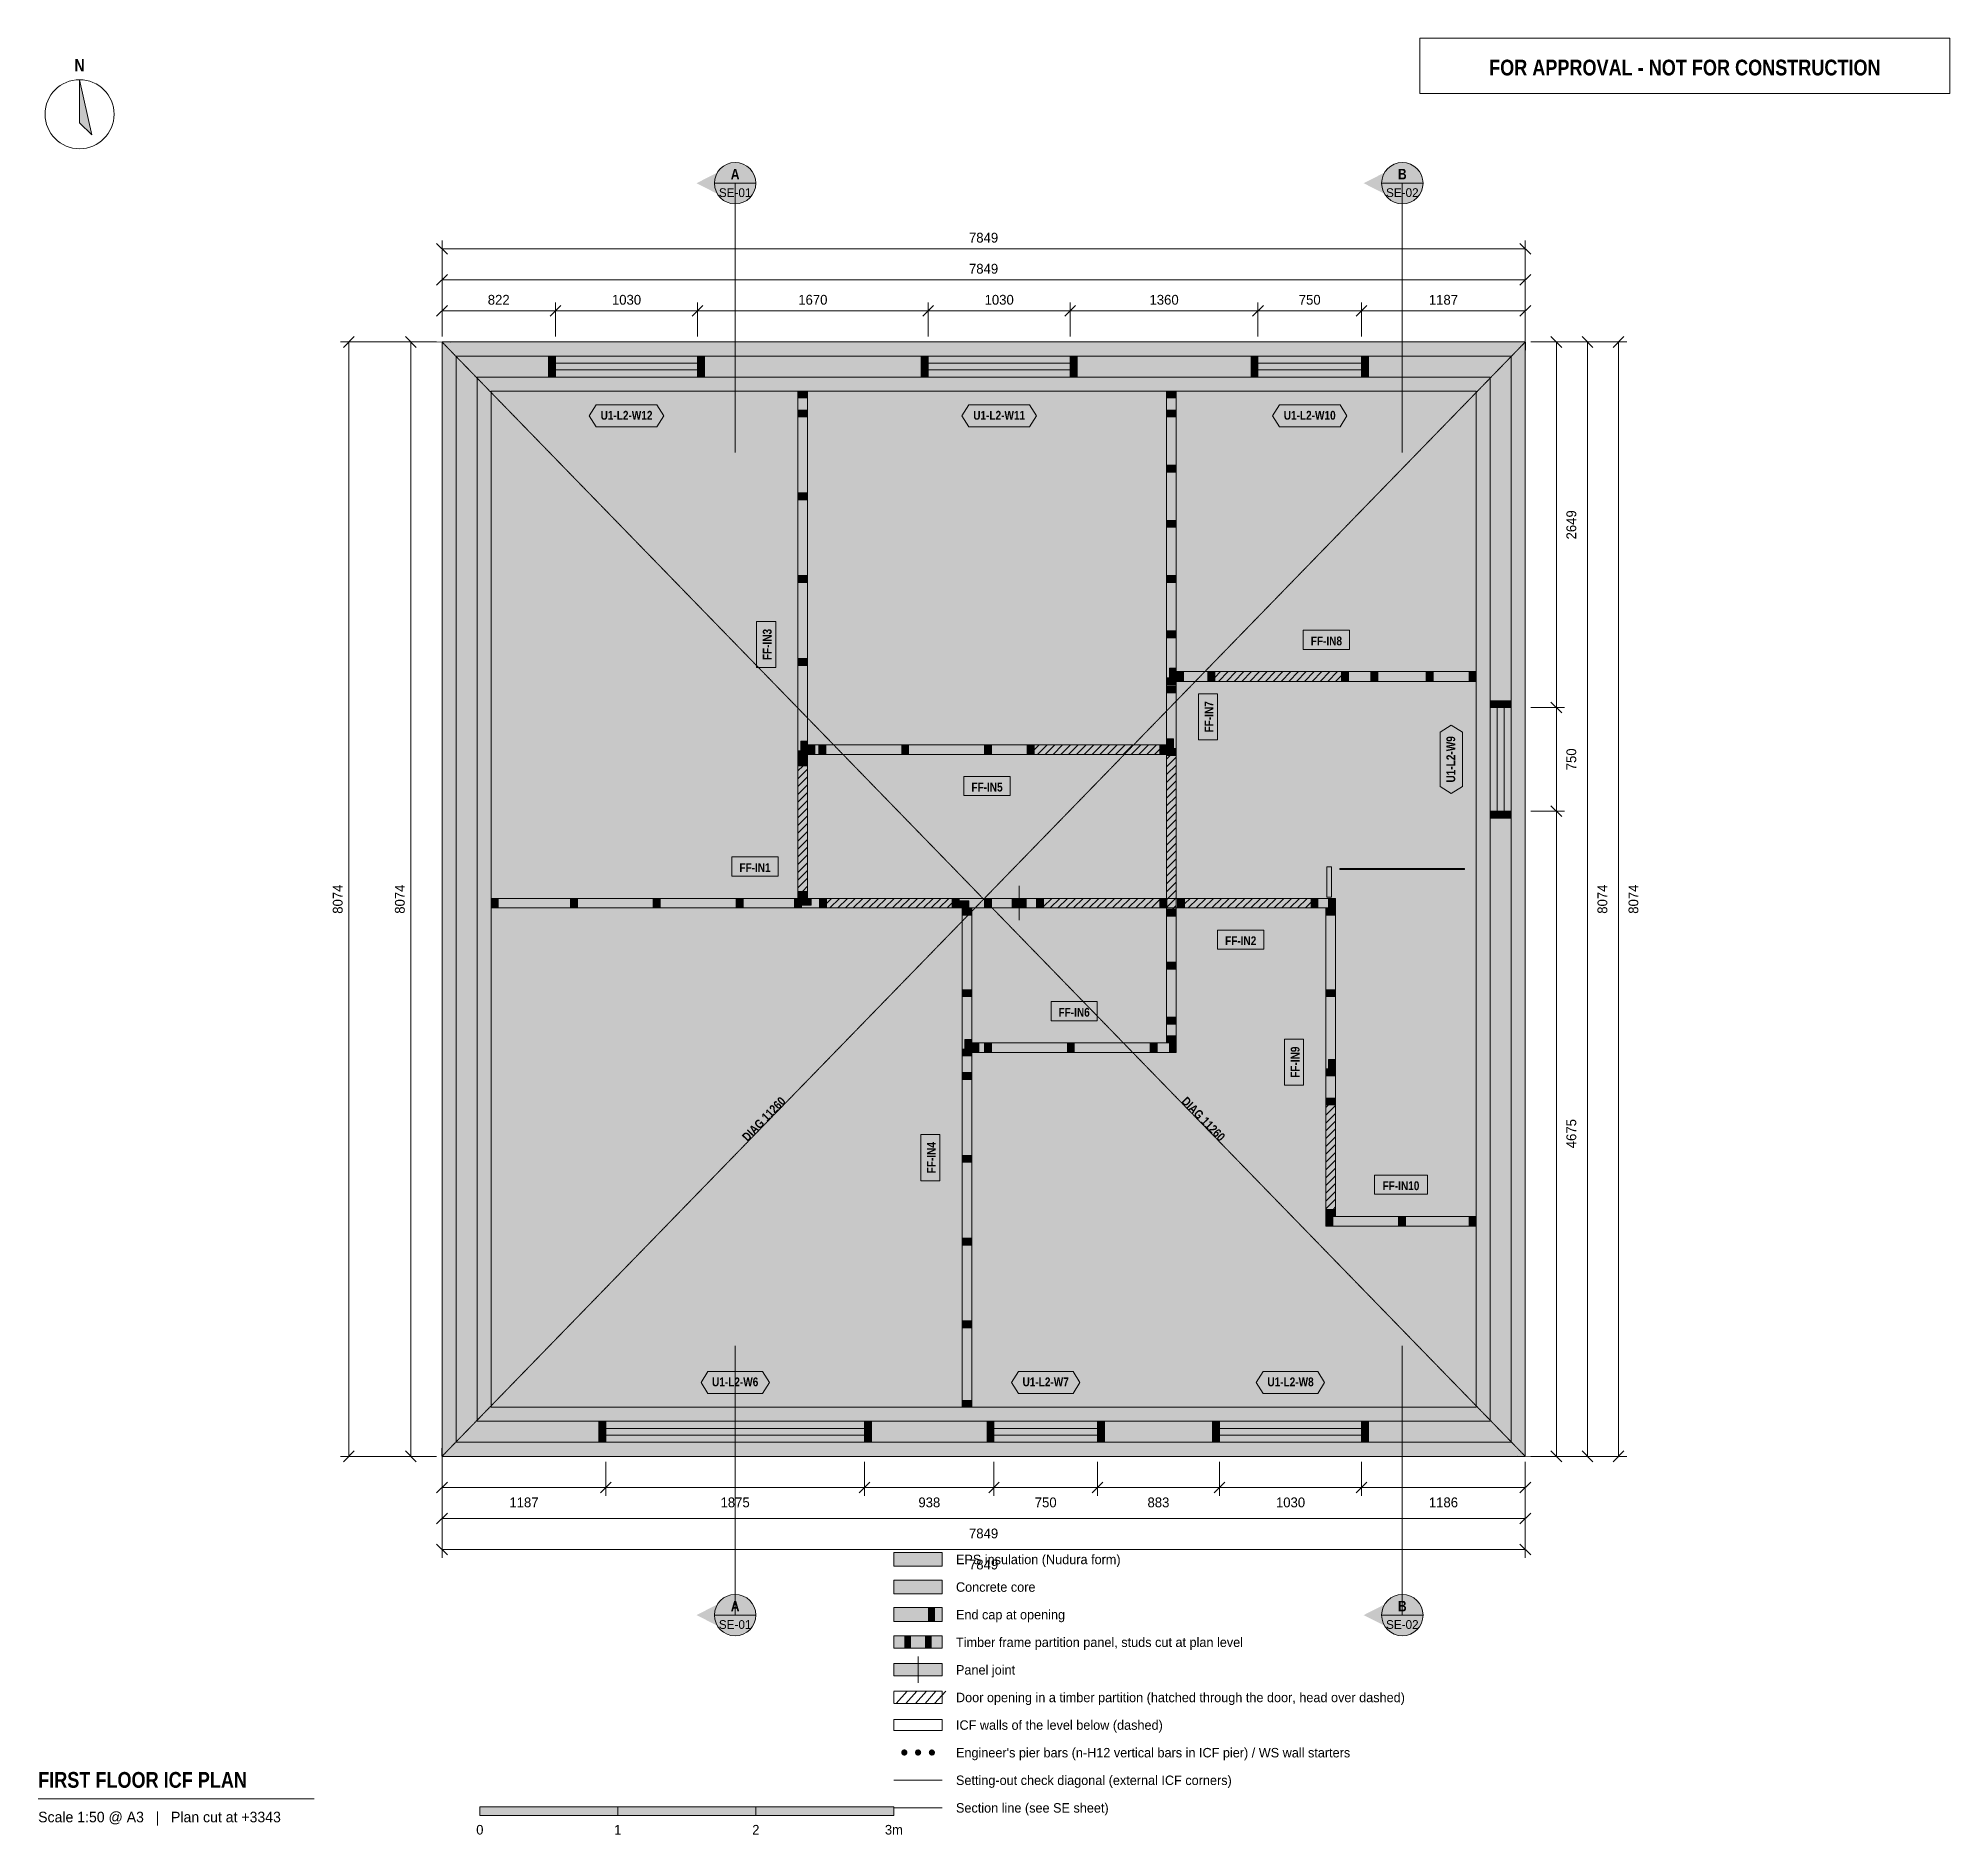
# Model space of a CAD drawing. Header units: millimetres. Extents: x -2926 to 10924, y -2741 to 10274.
import ezdxf
from ezdxf.enums import TextEntityAlignment as Align

# ---------------------------------------------------------------- set-up
doc = ezdxf.new("R2010")
doc.units = ezdxf.units.MM
doc.linetypes.add('DASHED', pattern=[1.524, 1.27, -0.254])
for name, color, linetype in [('FILL-C_9E1A1A', 7, 'Continuous'), ('FILL-C_B2B2B5', 7, 'Continuous'), ('FILL-EPS', 7, 'Continuous'), ('FILL-INK', 7, 'Continuous'), ('FILL-RED', 7, 'Continuous'), ('FILL-TEAL_DK', 7, 'Continuous'), ('FILL-TIMBER', 7, 'Continuous'), ('FILL-WHITE', 7, 'Continuous'), ('LINE-C_85297A', 7, 'Continuous'), ('LINE-C_85297A-DASH', 7, 'DASHED'), ('LINE-INK', 7, 'Continuous'), ('LINE-INK-DASH', 7, 'DASHED'), ('LINE-RED', 7, 'Continuous'), ('LINE-RED-DASH', 7, 'DASHED'), ('LINE-STEEL_GREY', 7, 'Continuous'), ('LINE-STEEL_GREY-DASH', 7, 'DASHED'), ('LINE-TEAL_DK', 7, 'Continuous'), ('LINE-TIMBER_DK', 7, 'Continuous'), ('TEXT-C_85297A', 7, 'Continuous'), ('TEXT-INK', 7, 'Continuous'), ('TEXT-RED', 7, 'Continuous'), ('TEXT-STEEL_GREY', 7, 'Continuous'), ('TEXT-TEAL_DK', 7, 'Continuous')]:
    doc.layers.add(name, color=color, linetype=linetype)
doc.styles.add('OpenSansCondensed-Bold', font='OpenSansCondensed-Bold.ttf')

msp = doc.modelspace()

# ---------------------------------------------------------------- texts
at = {"layer": 'TEXT-C_85297A', "style": 'OpenSansCondensed-Bold'}
for rotation, p in [(45.8096, (2355, 2422)), (-45.8096, (5494, 2422))]:
    msp.add_text('DIAG 11260', height=63.5, rotation=rotation, dxfattribs=at).set_placement(p, align=Align.CENTER)
at = {"layer": 'TEXT-INK', "style": 'OpenSansCondensed-Bold'}
for s, height, p in [('N', 88.9, (-2626, 10034)), ('FF-IN8', 63.5, (6408, 5876)), ('FF-IN5', 63.5, (3949, 4817)), ('FF-IN1', 63.5, (2268, 4234)), ('FF-IN2', 63.5, (5787, 3704)), ('FF-IN6', 63.5, (4580, 3186)), ('FF-IN10', 63.5, (6948, 1929))]:
    msp.add_text(s, height=height, dxfattribs=at).set_placement(p, align=Align.CENTER)
at = {"layer": 'TEXT-INK'}
for s, height, p in [('7849', 71.1, (3924, 8794)), ('7849', 71.1, (3924, 8569)), ('822', 71.1, (411, 8344)), ('1030', 71.1, (1337, 8344)), ('1670', 71.1, (2687, 8344)), ('1030', 71.1, (4037, 8344)), ('1360', 71.1, (5232, 8344)), ('750', 71.1, (6287, 8344)), ('1187', 71.1, (7256, 8344)), ('1187', 71.1, (594, -369)), ('1875', 71.1, (2124, -369)), ('938', 71.1, (3531, -369)), ('750', 71.1, (4374, -369)), ('883', 71.1, (5191, -369)), ('1030', 71.1, (6148, -369)), ('1186', 71.1, (7256, -369)), ('7849', 71.1, (3924, -594)), ('7849', 71.1, (3924, -819)), ('0', 69.8, (274, -2740)), ('1', 69.8, (1274, -2740)), ('2', 69.8, (2274, -2740)), ('3m', 69.8, (3274, -2740))]:
    msp.add_text(s, height=height, dxfattribs=at).set_placement(p, align=Align.CENTER)
for s, p in [('2649', (8218, 6749)), ('750', (8218, 5050)), ('8074', (-720, 4037)), ('8074', (-270, 4037)), ('8074', (8443, 4037)), ('8074', (8668, 4037)), ('4675', (8218, 2338))]:
    msp.add_text(s, height=71.1, rotation=90, dxfattribs=at).set_placement(p, align=Align.CENTER)
at = {"layer": 'TEXT-INK', "style": 'OpenSansCondensed-Bold'}
for s, p in [('FF-IN3', (2388, 5882)), ('FF-IN7', (5589, 5358)), ('FF-IN9', (6213, 2856)), ('FF-IN4', (3578, 2164))]:
    msp.add_text(s, height=63.5, rotation=90, dxfattribs=at).set_placement(p, align=Align.CENTER)
at = {"layer": 'TEXT-INK'}
for s, p in [('EPS insulation (Nudura form)', (3724, -781)), ('Concrete core', (3724, -981)), ('End cap at opening', (3724, -1181)), ('Timber frame partition panel, studs cut at plan level', (3724, -1381)), ('Panel joint', (3724, -1581)), ('Door opening in a timber partition (hatched through the door, head over dashed)', (3724, -1781)), ('ICF walls of the level below (dashed)', (3724, -1981)), ("Engineer's pier bars (n-H12 vertical bars in ICF pier) / WS wall starters", (3724, -2181)), ('Setting-out check diagonal (external ICF corners)', (3724, -2381)), ('Section line (see SE sheet)', (3724, -2581))]:
    msp.add_text(s, height=68.58, dxfattribs=at).set_placement(p)
at = {"layer": 'TEXT-INK', "style": 'OpenSansCondensed-Bold'}
msp.add_text('FIRST FLOOR ICF PLAN', height=114.3, dxfattribs=at).set_placement((-2926, -2401))
at = {"layer": 'TEXT-RED', "style": 'OpenSansCondensed-Bold'}
for s, height, p in [('FOR APPROVAL - NOT FOR CONSTRUCTION', 114.3, (9005, 10005)), ('A', 76.2, (2124, 9252)), ('B', 76.2, (6958, 9252)), ('A', 76.2, (2124, -1123)), ('B', 76.2, (6958, -1123))]:
    msp.add_text(s, height=height, dxfattribs=at).set_placement(p, align=Align.CENTER)
at = {"layer": 'TEXT-RED'}
for s, p in [('SE-01', (2124, 9124)), ('SE-02', (6958, 9124)), ('SE-01', (2124, -1250)), ('SE-02', (6958, -1250))]:
    msp.add_text(s, height=63.5, dxfattribs=at).set_placement(p, align=Align.CENTER)
at = {"layer": 'TEXT-STEEL_GREY'}
msp.add_text('Scale 1:50 @ A3   |   Plan cut at +3343', height=76.2, dxfattribs=at).set_placement((-2926, -2651))
at = {"layer": 'TEXT-TEAL_DK', "style": 'OpenSansCondensed-Bold'}
for s, p in [('U1-L2-W12', (1337, 7511)), ('U1-L2-W11', (4037, 7511)), ('U1-L2-W10', (6287, 7511)), ('U1-L2-W6', (2124, 508)), ('U1-L2-W7', (4374, 508)), ('U1-L2-W8', (6148, 508))]:
    msp.add_text(s, height=63.5, dxfattribs=at).set_placement(p, align=Align.CENTER)
msp.add_text('U1-L2-W9', height=63.5, rotation=90, dxfattribs=at).set_placement((7341, 5050), align=Align.CENTER)

# ---------------------------------------------------------------- hatches: boundary and pattern name
at = {"layer": 'FILL-C_9E1A1A', "true_color": 0x9e1a1a}
h = msp.add_hatch(color=256, dxfattribs=at)
h.dxf.hatch_style = 1
h.paths.add_polyline_path([(3372, -2146), (3371, -2140), (3369, -2134), (3365, -2130), (3361, -2126), (3355, -2124), (3350, -2123), (3344, -2124), (3338, -2126), (3334, -2130), (3330, -2134), (3328, -2140), (3327, -2146), (3328, -2151), (3330, -2157), (3334, -2161), (3338, -2165), (3344, -2167), (3350, -2168), (3355, -2167), (3361, -2165), (3365, -2161), (3369, -2157), (3371, -2151)])
h = msp.add_hatch(color=256, dxfattribs=at)
h.dxf.hatch_style = 1
h.paths.add_polyline_path([(3472, -2146), (3471, -2140), (3469, -2134), (3465, -2130), (3461, -2126), (3455, -2124), (3450, -2123), (3444, -2124), (3438, -2126), (3434, -2130), (3430, -2134), (3428, -2140), (3427, -2146), (3428, -2151), (3430, -2157), (3434, -2161), (3438, -2165), (3444, -2167), (3450, -2168), (3455, -2167), (3461, -2165), (3465, -2161), (3469, -2157), (3471, -2151)])
h = msp.add_hatch(color=256, dxfattribs=at)
h.dxf.hatch_style = 1
h.paths.add_polyline_path([(3572, -2146), (3571, -2140), (3569, -2134), (3565, -2130), (3561, -2126), (3555, -2124), (3549, -2123), (3544, -2124), (3538, -2126), (3534, -2130), (3530, -2134), (3528, -2140), (3527, -2146), (3528, -2151), (3530, -2157), (3534, -2161), (3538, -2165), (3544, -2167), (3549, -2168), (3555, -2167), (3561, -2165), (3565, -2161), (3569, -2157), (3571, -2151)])
at = {"layer": 'FILL-C_B2B2B5', "true_color": 0xb2b2b5}
h = msp.add_hatch(color=256, dxfattribs=at)
h.dxf.hatch_style = 1
h.paths.add_polyline_path([(102, 7972), (7747, 7972), (7747, 102), (102, 102)])
h.paths.add_polyline_path([(7595, 254), (7595, 7820), (254, 7820), (254, 254)], flags=0)
h = msp.add_hatch(color=256, dxfattribs=at)
h.dxf.hatch_style = 1
h.paths.add_polyline_path([(3274, -996), (3625, -996), (3625, -896), (3274, -896)])
at = {"layer": 'FILL-EPS', "true_color": 0xccffff}
h = msp.add_hatch(color=256, dxfattribs=at)
h.dxf.hatch_style = 1
h.paths.add_polyline_path([(0, 8074), (7849, 8074), (7849, 0), (0, 0)])
h.paths.add_polyline_path([(102, 102), (7747, 102), (7747, 7972), (102, 7972)], flags=0)
h = msp.add_hatch(color=256, dxfattribs=at)
h.dxf.hatch_style = 1
h.paths.add_polyline_path([(254, 254), (254, 7820), (7595, 7820), (7595, 254)])
h.paths.add_polyline_path([(7493, 356), (7493, 7718), (356, 7718), (356, 356)], flags=0)
h = msp.add_hatch(color=256, dxfattribs=at)
h.dxf.hatch_style = 1
h.paths.add_polyline_path([(3274, -796), (3625, -796), (3625, -696), (3274, -696)])
h = msp.add_hatch(color=256, dxfattribs=at)
h.dxf.hatch_style = 1
h.paths.add_polyline_path([(3274, -1196), (3625, -1196), (3625, -1096), (3274, -1096)])
at = {"layer": 'FILL-INK', "true_color": 0x14141a}
h = msp.add_hatch(color=256, dxfattribs=at)
h.dxf.hatch_style = 1
h.paths.add_polyline_path([(-2626, 9974), (-2538, 9574), (-2626, 9662)])
h = msp.add_hatch(color=256, dxfattribs=at)
h.dxf.hatch_style = 1
h.paths.add_polyline_path([(274, -2601), (1274, -2601), (1274, -2540), (274, -2540)])
h = msp.add_hatch(color=256, dxfattribs=at)
h.dxf.hatch_style = 1
h.paths.add_polyline_path([(2274, -2601), (3274, -2601), (3274, -2540), (2274, -2540)])
at = {"layer": 'FILL-RED', "true_color": 0xb81a1f}
h = msp.add_hatch(color=256, dxfattribs=at)
h.dxf.hatch_style = 1
h.paths.add_polyline_path([(1844, 9224), (2124, 9082), (2124, 9367)])
h = msp.add_hatch(color=256, dxfattribs=at)
h.dxf.hatch_style = 1
h.paths.add_polyline_path([(6678, 9224), (6958, 9082), (6958, 9367)])
h = msp.add_hatch(color=256, dxfattribs=at)
h.dxf.hatch_style = 1
h.paths.add_polyline_path([(1844, -1150), (2124, -1292), (2124, -1007)])
h = msp.add_hatch(color=256, dxfattribs=at)
h.dxf.hatch_style = 1
h.paths.add_polyline_path([(6678, -1150), (6958, -1292), (6958, -1007)])
at = {"layer": 'FILL-TEAL_DK', "true_color": 0x006b5c}
h = msp.add_hatch(color=256, dxfattribs=at)
h.dxf.hatch_style = 1
h.paths.add_polyline_path([(772, 7972), (822, 7972), (822, 7820), (772, 7820)])
h = msp.add_hatch(color=256, dxfattribs=at)
h.dxf.hatch_style = 1
h.paths.add_polyline_path([(1852, 7972), (1902, 7972), (1902, 7820), (1852, 7820)])
h = msp.add_hatch(color=256, dxfattribs=at)
h.dxf.hatch_style = 1
h.paths.add_polyline_path([(3472, 7972), (3522, 7972), (3522, 7820), (3472, 7820)])
h = msp.add_hatch(color=256, dxfattribs=at)
h.dxf.hatch_style = 1
h.paths.add_polyline_path([(4552, 7972), (4602, 7972), (4602, 7820), (4552, 7820)])
h = msp.add_hatch(color=256, dxfattribs=at)
h.dxf.hatch_style = 1
h.paths.add_polyline_path([(5862, 7972), (5912, 7972), (5912, 7820), (5862, 7820)])
h = msp.add_hatch(color=256, dxfattribs=at)
h.dxf.hatch_style = 1
h.paths.add_polyline_path([(6662, 7972), (6712, 7972), (6712, 7820), (6662, 7820)])
h = msp.add_hatch(color=256, dxfattribs=at)
h.dxf.hatch_style = 1
h.paths.add_polyline_path([(7595, 5475), (7747, 5475), (7747, 5425), (7595, 5425)])
h = msp.add_hatch(color=256, dxfattribs=at)
h.dxf.hatch_style = 1
h.paths.add_polyline_path([(7595, 4675), (7747, 4675), (7747, 4625), (7595, 4625)])
h = msp.add_hatch(color=256, dxfattribs=at)
h.dxf.hatch_style = 1
h.paths.add_polyline_path([(1137, 102), (1137, 102), (1137, 254), (1137, 254), (1137, 254), (1137, 254), (1187, 254), (1187, 254), (1187, 254), (1187, 254), (1187, 102), (1187, 102), (1187, 102), (1187, 102), (1137, 102), (1137, 102)])
h = msp.add_hatch(color=256, dxfattribs=at)
h.dxf.hatch_style = 1
h.paths.add_polyline_path([(3062, 254), (3112, 254), (3112, 102), (3062, 102)])
h = msp.add_hatch(color=256, dxfattribs=at)
h.dxf.hatch_style = 1
h.paths.add_polyline_path([(3949, 254), (3999, 254), (3999, 102), (3949, 102)])
h = msp.add_hatch(color=256, dxfattribs=at)
h.dxf.hatch_style = 1
h.paths.add_polyline_path([(4750, 254), (4800, 254), (4800, 102), (4750, 102)])
h = msp.add_hatch(color=256, dxfattribs=at)
h.dxf.hatch_style = 1
h.paths.add_polyline_path([(5583, 254), (5633, 254), (5633, 102), (5583, 102)])
h = msp.add_hatch(color=256, dxfattribs=at)
h.dxf.hatch_style = 1
h.paths.add_polyline_path([(6662, 254), (6712, 254), (6712, 102), (6662, 102)])
h = msp.add_hatch(color=256, dxfattribs=at)
h.dxf.hatch_style = 1
h.paths.add_polyline_path([(3524, -1196), (3569, -1196), (3569, -1096), (3524, -1096)])
at = {"layer": 'FILL-TIMBER', "true_color": 0xeddbb8}
h = msp.add_hatch(color=256, dxfattribs=at)
h.dxf.hatch_style = 1
h.paths.add_polyline_path([(2649, 7718), (2649, 7683), (2649, 7668), (2628, 7668), (2579, 7668), (2579, 7703), (2579, 7718), (2599, 7718)])
h = msp.add_hatch(color=256, dxfattribs=at)
h.dxf.hatch_style = 1
h.paths.add_polyline_path([(5320, 7718), (5320, 7683), (5320, 7668), (5300, 7668), (5250, 7668), (5250, 7703), (5250, 7718), (5270, 7718)])
h = msp.add_hatch(color=256, dxfattribs=at)
h.dxf.hatch_style = 1
h.paths.add_polyline_path([(2649, 7581), (2649, 7545), (2649, 7531), (2628, 7531), (2579, 7531), (2579, 7566), (2579, 7581), (2599, 7581)])
h = msp.add_hatch(color=256, dxfattribs=at)
h.dxf.hatch_style = 1
h.paths.add_polyline_path([(5320, 7581), (5320, 7545), (5320, 7531), (5300, 7531), (5250, 7531), (5250, 7566), (5250, 7581), (5270, 7581)])
h = msp.add_hatch(color=256, dxfattribs=at)
h.dxf.hatch_style = 1
h.paths.add_polyline_path([(5320, 7181), (5320, 7145), (5320, 7131), (5300, 7131), (5250, 7131), (5250, 7166), (5250, 7181), (5270, 7181)])
h = msp.add_hatch(color=256, dxfattribs=at)
h.dxf.hatch_style = 1
h.paths.add_polyline_path([(2649, 6981), (2649, 6945), (2649, 6931), (2628, 6931), (2579, 6931), (2579, 6966), (2579, 6981), (2599, 6981)])
h = msp.add_hatch(color=256, dxfattribs=at)
h.dxf.hatch_style = 1
h.paths.add_polyline_path([(5320, 6781), (5320, 6745), (5320, 6731), (5300, 6731), (5250, 6731), (5250, 6766), (5250, 6781), (5270, 6781)])
h = msp.add_hatch(color=256, dxfattribs=at)
h.dxf.hatch_style = 1
h.paths.add_polyline_path([(2649, 6381), (2649, 6345), (2649, 6331), (2628, 6331), (2579, 6331), (2579, 6366), (2579, 6381), (2599, 6381)])
h = msp.add_hatch(color=256, dxfattribs=at)
h.dxf.hatch_style = 1
h.paths.add_polyline_path([(5320, 6381), (5320, 6345), (5320, 6331), (5300, 6331), (5250, 6331), (5250, 6366), (5250, 6381), (5270, 6381)])
h = msp.add_hatch(color=256, dxfattribs=at)
h.dxf.hatch_style = 1
h.paths.add_polyline_path([(5320, 5981), (5320, 5945), (5320, 5931), (5300, 5931), (5250, 5931), (5250, 5966), (5250, 5981), (5270, 5981)])
h = msp.add_hatch(color=256, dxfattribs=at)
h.dxf.hatch_style = 1
h.paths.add_polyline_path([(2649, 5781), (2649, 5745), (2649, 5731), (2628, 5731), (2579, 5731), (2579, 5766), (2579, 5781), (2599, 5781)])
h = msp.add_hatch(color=256, dxfattribs=at)
h.dxf.hatch_style = 1
h.paths.add_polyline_path([(5320, 5710), (5320, 5661), (5320, 5640), (5305, 5640), (5270, 5640), (5270, 5690), (5270, 5710), (5285, 5710)])
h = msp.add_hatch(color=256, dxfattribs=at)
h.dxf.hatch_style = 1
h.paths.add_polyline_path([(5372, 5615), (5337, 5615), (5322, 5615), (5322, 5636), (5322, 5686), (5357, 5686), (5372, 5686), (5372, 5665)])
h = msp.add_hatch(color=256, dxfattribs=at)
h.dxf.hatch_style = 1
h.paths.add_polyline_path([(5599, 5615), (5563, 5615), (5549, 5615), (5549, 5636), (5549, 5686), (5584, 5686), (5599, 5686), (5599, 5665)])
h = msp.add_hatch(color=256, dxfattribs=at)
h.dxf.hatch_style = 1
h.paths.add_polyline_path([(6567, 5615), (6531, 5615), (6517, 5615), (6517, 5636), (6517, 5686), (6552, 5686), (6567, 5686), (6567, 5665)])
h = msp.add_hatch(color=256, dxfattribs=at)
h.dxf.hatch_style = 1
h.paths.add_polyline_path([(6781, 5615), (6745, 5615), (6731, 5615), (6731, 5636), (6731, 5686), (6766, 5686), (6781, 5686), (6781, 5665)])
h = msp.add_hatch(color=256, dxfattribs=at)
h.dxf.hatch_style = 1
h.paths.add_polyline_path([(7181, 5615), (7145, 5615), (7131, 5615), (7131, 5636), (7131, 5686), (7166, 5686), (7181, 5686), (7181, 5665)])
h = msp.add_hatch(color=256, dxfattribs=at)
h.dxf.hatch_style = 1
h.paths.add_polyline_path([(7493, 5615), (7458, 5615), (7443, 5615), (7443, 5636), (7443, 5686), (7478, 5686), (7493, 5686), (7493, 5665)])
h = msp.add_hatch(color=256, dxfattribs=at)
h.dxf.hatch_style = 1
h.paths.add_polyline_path([(5320, 5640), (5320, 5605), (5320, 5590), (5300, 5590), (5250, 5590), (5250, 5626), (5250, 5640), (5270, 5640)])
h = msp.add_hatch(color=256, dxfattribs=at)
h.dxf.hatch_style = 1
h.paths.add_polyline_path([(5320, 5581), (5320, 5545), (5320, 5531), (5300, 5531), (5250, 5531), (5250, 5566), (5250, 5581), (5270, 5581)])
h = msp.add_hatch(color=256, dxfattribs=at)
h.dxf.hatch_style = 1
h.paths.add_polyline_path([(2649, 5181), (2649, 5132), (2649, 5112), (2634, 5112), (2599, 5112), (2599, 5161), (2599, 5181), (2613, 5181)])
h = msp.add_hatch(color=256, dxfattribs=at)
h.dxf.hatch_style = 1
h.paths.add_polyline_path([(2701, 5086), (2665, 5086), (2651, 5086), (2651, 5107), (2651, 5156), (2686, 5156), (2701, 5156), (2701, 5136)])
h = msp.add_hatch(color=256, dxfattribs=at)
h.dxf.hatch_style = 1
h.paths.add_polyline_path([(2781, 5086), (2745, 5086), (2731, 5086), (2731, 5107), (2731, 5156), (2766, 5156), (2781, 5156), (2781, 5136)])
h = msp.add_hatch(color=256, dxfattribs=at)
h.dxf.hatch_style = 1
h.paths.add_polyline_path([(3381, 5086), (3345, 5086), (3331, 5086), (3331, 5107), (3331, 5156), (3366, 5156), (3381, 5156), (3381, 5136)])
h = msp.add_hatch(color=256, dxfattribs=at)
h.dxf.hatch_style = 1
h.paths.add_polyline_path([(3981, 5086), (3945, 5086), (3931, 5086), (3931, 5107), (3931, 5156), (3966, 5156), (3981, 5156), (3981, 5136)])
h = msp.add_hatch(color=256, dxfattribs=at)
h.dxf.hatch_style = 1
h.paths.add_polyline_path([(4290, 5086), (4255, 5086), (4240, 5086), (4240, 5107), (4240, 5156), (4275, 5156), (4290, 5156), (4290, 5136)])
h = msp.add_hatch(color=256, dxfattribs=at)
h.dxf.hatch_style = 1
h.paths.add_polyline_path([(5248, 5086), (5214, 5086), (5200, 5086), (5200, 5107), (5200, 5156), (5234, 5156), (5248, 5156), (5248, 5136)])
h = msp.add_hatch(color=256, dxfattribs=at)
h.dxf.hatch_style = 1
h.paths.add_polyline_path([(5300, 5198), (5300, 5148), (5300, 5128), (5285, 5128), (5250, 5128), (5250, 5177), (5250, 5198), (5265, 5198)])
h = msp.add_hatch(color=256, dxfattribs=at)
h.dxf.hatch_style = 1
h.paths.add_polyline_path([(5320, 5128), (5320, 5092), (5320, 5078), (5300, 5078), (5250, 5078), (5250, 5113), (5250, 5128), (5270, 5128)])
h = msp.add_hatch(color=256, dxfattribs=at)
h.dxf.hatch_style = 1
h.paths.add_polyline_path([(2649, 5112), (2649, 5076), (2649, 5062), (2628, 5062), (2579, 5062), (2579, 5097), (2579, 5112), (2599, 5112)])
h = msp.add_hatch(color=256, dxfattribs=at)
h.dxf.hatch_style = 1
h.paths.add_polyline_path([(2649, 5053), (2649, 5018), (2649, 5003), (2628, 5003), (2579, 5003), (2579, 5039), (2579, 5053), (2599, 5053)])
h = msp.add_hatch(color=256, dxfattribs=at)
h.dxf.hatch_style = 1
h.paths.add_polyline_path([(406, 3973), (371, 3973), (356, 3973), (356, 3994), (356, 4043), (391, 4043), (406, 4043), (406, 4023)])
h = msp.add_hatch(color=256, dxfattribs=at)
h.dxf.hatch_style = 1
h.paths.add_polyline_path([(981, 3973), (945, 3973), (931, 3973), (931, 3994), (931, 4043), (966, 4043), (981, 4043), (981, 4023)])
h = msp.add_hatch(color=256, dxfattribs=at)
h.dxf.hatch_style = 1
h.paths.add_polyline_path([(1581, 3973), (1545, 3973), (1531, 3973), (1531, 3994), (1531, 4043), (1566, 4043), (1581, 4043), (1581, 4023)])
h = msp.add_hatch(color=256, dxfattribs=at)
h.dxf.hatch_style = 1
h.paths.add_polyline_path([(2181, 3973), (2145, 3973), (2131, 3973), (2131, 3994), (2131, 4043), (2166, 4043), (2181, 4043), (2181, 4023)])
h = msp.add_hatch(color=256, dxfattribs=at)
h.dxf.hatch_style = 1
h.paths.add_polyline_path([(2604, 3973), (2568, 3973), (2554, 3973), (2554, 3994), (2554, 4043), (2589, 4043), (2604, 4043), (2604, 4023)])
h = msp.add_hatch(color=256, dxfattribs=at)
h.dxf.hatch_style = 1
h.paths.add_polyline_path([(2649, 4093), (2649, 4060), (2649, 4046), (2628, 4046), (2579, 4046), (2579, 4079), (2579, 4093), (2599, 4093)])
h = msp.add_hatch(color=256, dxfattribs=at)
h.dxf.hatch_style = 1
h.paths.add_polyline_path([(2674, 3993), (2624, 3993), (2604, 3993), (2604, 4008), (2604, 4043), (2653, 4043), (2674, 4043), (2674, 4029)])
h = msp.add_hatch(color=256, dxfattribs=at)
h.dxf.hatch_style = 1
h.paths.add_polyline_path([(2786, 3973), (2751, 3973), (2736, 3973), (2736, 3994), (2736, 4043), (2771, 4043), (2786, 4043), (2786, 4023)])
h = msp.add_hatch(color=256, dxfattribs=at)
h.dxf.hatch_style = 1
h.paths.add_polyline_path([(3746, 3973), (3711, 3973), (3696, 3973), (3696, 3994), (3696, 4043), (3731, 4043), (3746, 4043), (3746, 4023)])
h = msp.add_hatch(color=256, dxfattribs=at)
h.dxf.hatch_style = 1
h.paths.add_polyline_path([(3816, 3973), (3766, 3973), (3746, 3973), (3746, 3988), (3746, 4024), (3796, 4024), (3816, 4024), (3816, 4009)])
h = msp.add_hatch(color=256, dxfattribs=at)
h.dxf.hatch_style = 1
h.paths.add_polyline_path([(3981, 3973), (3945, 3973), (3931, 3973), (3931, 3994), (3931, 4043), (3966, 4043), (3981, 4043), (3981, 4023)])
h = msp.add_hatch(color=256, dxfattribs=at)
h.dxf.hatch_style = 1
h.paths.add_polyline_path([(4180, 3973), (4145, 3973), (4130, 3973), (4130, 3994), (4130, 4043), (4166, 4043), (4180, 4043), (4180, 4023)])
h = msp.add_hatch(color=256, dxfattribs=at)
h.dxf.hatch_style = 1
h.paths.add_polyline_path([(4233, 3973), (4197, 3973), (4183, 3973), (4183, 3994), (4183, 4043), (4218, 4043), (4233, 4043), (4233, 4023)])
h = msp.add_hatch(color=256, dxfattribs=at)
h.dxf.hatch_style = 1
h.paths.add_polyline_path([(4358, 3973), (4323, 3973), (4308, 3973), (4308, 3994), (4308, 4043), (4344, 4043), (4358, 4043), (4358, 4023)])
h = msp.add_hatch(color=256, dxfattribs=at)
h.dxf.hatch_style = 1
h.paths.add_polyline_path([(5252, 3973), (5216, 3973), (5202, 3973), (5202, 3994), (5202, 4043), (5237, 4043), (5252, 4043), (5252, 4023)])
h = msp.add_hatch(color=256, dxfattribs=at)
h.dxf.hatch_style = 1
h.paths.add_polyline_path([(5379, 3973), (5344, 3973), (5329, 3973), (5329, 3994), (5329, 4043), (5364, 4043), (5379, 4043), (5379, 4023)])
h = msp.add_hatch(color=256, dxfattribs=at)
h.dxf.hatch_style = 1
h.paths.add_polyline_path([(6347, 3973), (6312, 3973), (6297, 3973), (6297, 3994), (6297, 4043), (6332, 4043), (6347, 4043), (6347, 4023)])
h = msp.add_hatch(color=256, dxfattribs=at)
h.dxf.hatch_style = 1
h.paths.add_polyline_path([(6474, 3973), (6439, 3973), (6424, 3973), (6424, 3994), (6424, 4043), (6459, 4043), (6474, 4043), (6474, 4023)])
h = msp.add_hatch(color=256, dxfattribs=at)
h.dxf.hatch_style = 1
h.paths.add_polyline_path([(3838, 3971), (3838, 3936), (3838, 3921), (3818, 3921), (3768, 3921), (3768, 3957), (3768, 3971), (3789, 3971)])
h = msp.add_hatch(color=256, dxfattribs=at)
h.dxf.hatch_style = 1
h.paths.add_polyline_path([(5320, 3965), (5320, 3929), (5320, 3915), (5300, 3915), (5250, 3915), (5250, 3950), (5250, 3965), (5270, 3965)])
h = msp.add_hatch(color=256, dxfattribs=at)
h.dxf.hatch_style = 1
h.paths.add_polyline_path([(6474, 3971), (6474, 3936), (6474, 3921), (6454, 3921), (6404, 3921), (6404, 3957), (6404, 3971), (6424, 3971)])
h = msp.add_hatch(color=256, dxfattribs=at)
h.dxf.hatch_style = 1
h.paths.add_polyline_path([(5320, 3581), (5320, 3545), (5320, 3531), (5300, 3531), (5250, 3531), (5250, 3566), (5250, 3581), (5270, 3581)])
h = msp.add_hatch(color=256, dxfattribs=at)
h.dxf.hatch_style = 1
h.paths.add_polyline_path([(3838, 3381), (3838, 3345), (3838, 3331), (3818, 3331), (3768, 3331), (3768, 3366), (3768, 3381), (3789, 3381)])
h = msp.add_hatch(color=256, dxfattribs=at)
h.dxf.hatch_style = 1
h.paths.add_polyline_path([(6474, 3381), (6474, 3345), (6474, 3331), (6454, 3331), (6404, 3331), (6404, 3366), (6404, 3381), (6424, 3381)])
h = msp.add_hatch(color=256, dxfattribs=at)
h.dxf.hatch_style = 1
h.paths.add_polyline_path([(5320, 3181), (5320, 3145), (5320, 3131), (5300, 3131), (5250, 3131), (5250, 3166), (5250, 3181), (5270, 3181)])
h = msp.add_hatch(color=256, dxfattribs=at)
h.dxf.hatch_style = 1
h.paths.add_polyline_path([(5320, 3048), (5320, 3012), (5320, 2998), (5300, 2998), (5250, 2998), (5250, 3033), (5250, 3048), (5270, 3048)])
h = msp.add_hatch(color=256, dxfattribs=at)
h.dxf.hatch_style = 1
h.paths.add_polyline_path([(3838, 2951), (3838, 2915), (3838, 2901), (3818, 2901), (3768, 2901), (3768, 2936), (3768, 2951), (3789, 2951)])
h = msp.add_hatch(color=256, dxfattribs=at)
h.dxf.hatch_style = 1
h.paths.add_polyline_path([(3838, 3021), (3838, 2971), (3838, 2951), (3824, 2951), (3788, 2951), (3788, 3000), (3788, 3021), (3803, 3021)])
h = msp.add_hatch(color=256, dxfattribs=at)
h.dxf.hatch_style = 1
h.paths.add_polyline_path([(3890, 2926), (3855, 2926), (3840, 2926), (3840, 2946), (3840, 2995), (3876, 2995), (3890, 2995), (3890, 2975)])
h = msp.add_hatch(color=256, dxfattribs=at)
h.dxf.hatch_style = 1
h.paths.add_polyline_path([(3981, 2926), (3945, 2926), (3931, 2926), (3931, 2946), (3931, 2995), (3966, 2995), (3981, 2995), (3981, 2975)])
h = msp.add_hatch(color=256, dxfattribs=at)
h.dxf.hatch_style = 1
h.paths.add_polyline_path([(4581, 2926), (4545, 2926), (4531, 2926), (4531, 2946), (4531, 2995), (4566, 2995), (4581, 2995), (4581, 2975)])
h = msp.add_hatch(color=256, dxfattribs=at)
h.dxf.hatch_style = 1
h.paths.add_polyline_path([(5181, 2926), (5145, 2926), (5131, 2926), (5131, 2946), (5131, 2995), (5166, 2995), (5181, 2995), (5181, 2975)])
h = msp.add_hatch(color=256, dxfattribs=at)
h.dxf.hatch_style = 1
h.paths.add_polyline_path([(5320, 2926), (5285, 2926), (5270, 2926), (5270, 2946), (5270, 2995), (5305, 2995), (5320, 2995), (5320, 2975)])
h = msp.add_hatch(color=256, dxfattribs=at)
h.dxf.hatch_style = 1
h.paths.add_polyline_path([(3838, 2781), (3838, 2745), (3838, 2731), (3818, 2731), (3768, 2731), (3768, 2766), (3768, 2781), (3789, 2781)])
h = msp.add_hatch(color=256, dxfattribs=at)
h.dxf.hatch_style = 1
h.paths.add_polyline_path([(6474, 2807), (6474, 2771), (6474, 2757), (6454, 2757), (6404, 2757), (6404, 2792), (6404, 2807), (6424, 2807)])
h = msp.add_hatch(color=256, dxfattribs=at)
h.dxf.hatch_style = 1
h.paths.add_polyline_path([(6474, 2876), (6474, 2827), (6474, 2807), (6459, 2807), (6424, 2807), (6424, 2856), (6424, 2876), (6439, 2876)])
h = msp.add_hatch(color=256, dxfattribs=at)
h.dxf.hatch_style = 1
h.paths.add_polyline_path([(6474, 2596), (6474, 2561), (6474, 2547), (6454, 2547), (6404, 2547), (6404, 2582), (6404, 2596), (6424, 2596)])
h = msp.add_hatch(color=256, dxfattribs=at)
h.dxf.hatch_style = 1
h.paths.add_polyline_path([(3838, 2181), (3838, 2145), (3838, 2131), (3818, 2131), (3768, 2131), (3768, 2166), (3768, 2181), (3789, 2181)])
h = msp.add_hatch(color=256, dxfattribs=at)
h.dxf.hatch_style = 1
h.paths.add_polyline_path([(6474, 1788), (6474, 1755), (6474, 1740), (6454, 1740), (6404, 1740), (6404, 1774), (6404, 1788), (6424, 1788)])
h = msp.add_hatch(color=256, dxfattribs=at)
h.dxf.hatch_style = 1
h.paths.add_polyline_path([(6454, 1669), (6419, 1669), (6404, 1669), (6404, 1689), (6404, 1738), (6439, 1738), (6454, 1738), (6454, 1718)])
h = msp.add_hatch(color=256, dxfattribs=at)
h.dxf.hatch_style = 1
h.paths.add_polyline_path([(6981, 1669), (6945, 1669), (6931, 1669), (6931, 1689), (6931, 1738), (6966, 1738), (6981, 1738), (6981, 1718)])
h = msp.add_hatch(color=256, dxfattribs=at)
h.dxf.hatch_style = 1
h.paths.add_polyline_path([(7493, 1669), (7458, 1669), (7443, 1669), (7443, 1689), (7443, 1738), (7478, 1738), (7493, 1738), (7493, 1718)])
h = msp.add_hatch(color=256, dxfattribs=at)
h.dxf.hatch_style = 1
h.paths.add_polyline_path([(3838, 1581), (3838, 1545), (3838, 1531), (3818, 1531), (3768, 1531), (3768, 1566), (3768, 1581), (3789, 1581)])
h = msp.add_hatch(color=256, dxfattribs=at)
h.dxf.hatch_style = 1
h.paths.add_polyline_path([(3838, 981), (3838, 945), (3838, 931), (3818, 931), (3768, 931), (3768, 966), (3768, 981), (3789, 981)])
h = msp.add_hatch(color=256, dxfattribs=at)
h.dxf.hatch_style = 1
h.paths.add_polyline_path([(3838, 406), (3838, 371), (3838, 356), (3818, 356), (3768, 356), (3768, 391), (3768, 406), (3789, 406)])
h = msp.add_hatch(color=256, dxfattribs=at)
h.dxf.hatch_style = 1
h.paths.add_polyline_path([(3354, -1390), (3395, -1390), (3395, -1300), (3354, -1300)])
h = msp.add_hatch(color=256, dxfattribs=at)
h.dxf.hatch_style = 1
h.paths.add_polyline_path([(3504, -1390), (3545, -1390), (3545, -1300), (3504, -1300)])
at = {"layer": 'FILL-WHITE', "true_color": 0xffffff}
h = msp.add_hatch(color=256, dxfattribs=at)
h.dxf.hatch_style = 1
h.paths.add_polyline_path([(2274, 9224), (2269, 9263), (2254, 9299), (2230, 9330), (2199, 9354), (2163, 9369), (2124, 9374), (2085, 9369), (2049, 9354), (2018, 9330), (1994, 9299), (1979, 9263), (1974, 9224), (1979, 9185), (1994, 9149), (2018, 9118), (2049, 9094), (2085, 9079), (2124, 9074), (2163, 9079), (2199, 9094), (2230, 9118), (2254, 9149), (2269, 9185)])
h = msp.add_hatch(color=256, dxfattribs=at)
h.dxf.hatch_style = 1
h.paths.add_polyline_path([(7108, 9224), (7103, 9263), (7088, 9299), (7064, 9330), (7033, 9354), (6997, 9369), (6958, 9374), (6919, 9369), (6883, 9354), (6852, 9330), (6828, 9299), (6813, 9263), (6808, 9224), (6813, 9185), (6828, 9149), (6852, 9118), (6883, 9094), (6919, 9079), (6958, 9074), (6997, 9079), (7033, 9094), (7064, 9118), (7088, 9149), (7103, 9185)])
h = msp.add_hatch(color=256, dxfattribs=at)
h.dxf.hatch_style = 1
h.paths.add_polyline_path([(1067, 7538), (1117, 7618), (1557, 7618), (1607, 7538), (1557, 7458), (1117, 7458)])
at = {"layer": 'FILL-WHITE', "true_color": 0xfaf5e8}
h = msp.add_hatch(color=256, dxfattribs=at)
h.dxf.hatch_style = 1
h.paths.add_polyline_path([(2649, 5181), (2649, 5132), (2649, 5112), (2649, 5076), (2649, 5062), (2649, 5053), (2649, 5018), (2649, 5003), (2649, 5003), (2628, 5003), (2579, 5003), (2579, 5003), (2579, 5039), (2579, 5053), (2579, 5062), (2579, 5097), (2579, 5112), (2579, 5731), (2579, 5766), (2579, 5781), (2579, 6331), (2579, 6366), (2579, 6381), (2579, 6931), (2579, 6966), (2579, 6981), (2579, 7531), (2579, 7566), (2579, 7581), (2579, 7668), (2579, 7703), (2579, 7718), (2579, 7718), (2599, 7718), (2649, 7718), (2649, 7718), (2649, 7683), (2649, 7668), (2649, 7581), (2649, 7545), (2649, 7531), (2649, 6981), (2649, 6945), (2649, 6931), (2649, 6381), (2649, 6345), (2649, 6331), (2649, 5781), (2649, 5745), (2649, 5731)])
at = {"layer": 'FILL-WHITE', "true_color": 0xffffff}
h = msp.add_hatch(color=256, dxfattribs=at)
h.dxf.hatch_style = 1
h.paths.add_polyline_path([(3767, 7538), (3817, 7618), (4257, 7618), (4307, 7538), (4257, 7458), (3817, 7458)])
at = {"layer": 'FILL-WHITE', "true_color": 0xfaf5e8}
h = msp.add_hatch(color=256, dxfattribs=at)
h.dxf.hatch_style = 1
h.paths.add_polyline_path([(5250, 5177), (5250, 5198), (5250, 5531), (5250, 5566), (5250, 5581), (5250, 5590), (5250, 5626), (5250, 5640), (5250, 5931), (5250, 5966), (5250, 5981), (5250, 6331), (5250, 6366), (5250, 6381), (5250, 6731), (5250, 6766), (5250, 6781), (5250, 7131), (5250, 7166), (5250, 7181), (5250, 7531), (5250, 7566), (5250, 7581), (5250, 7668), (5250, 7703), (5250, 7718), (5250, 7718), (5270, 7718), (5320, 7718), (5320, 7718), (5320, 7683), (5320, 7668), (5320, 7581), (5320, 7545), (5320, 7531), (5320, 7181), (5320, 7145), (5320, 7131), (5320, 6781), (5320, 6745), (5320, 6731), (5320, 6381), (5320, 6345), (5320, 6331), (5320, 5981), (5320, 5945), (5320, 5931), (5320, 5710), (5320, 5661), (5320, 5640), (5320, 5605), (5320, 5590), (5320, 5581), (5320, 5545), (5320, 5531), (5320, 5128), (5320, 5092), (5320, 5078), (5320, 5078), (5300, 5078), (5250, 5078), (5250, 5078), (5250, 5113), (5250, 5128)])
at = {"layer": 'FILL-WHITE', "true_color": 0xffffff}
h = msp.add_hatch(color=256, dxfattribs=at)
h.dxf.hatch_style = 1
h.paths.add_polyline_path([(6017, 7538), (6067, 7618), (6507, 7618), (6557, 7538), (6507, 7458), (6067, 7458)])
h = msp.add_hatch(color=256, dxfattribs=at)
h.dxf.hatch_style = 1
h.paths.add_polyline_path([(2418, 5715), (2418, 6049), (2279, 6049), (2279, 5715)])
h = msp.add_hatch(color=256, dxfattribs=at)
h.dxf.hatch_style = 1
h.paths.add_polyline_path([(6240, 5846), (6575, 5846), (6575, 5985), (6240, 5985)])
at = {"layer": 'FILL-WHITE', "true_color": 0xfaf5e8}
h = msp.add_hatch(color=256, dxfattribs=at)
h.dxf.hatch_style = 1
h.paths.add_polyline_path([(5322, 5636), (5322, 5686), (5357, 5686), (5372, 5686), (5549, 5686), (5584, 5686), (5599, 5686), (5599, 5665), (5599, 5615), (5563, 5615), (5549, 5615), (5372, 5615), (5337, 5615), (5322, 5615)])
at = {"layer": 'FILL-WHITE', "true_color": 0xffffff}
h = msp.add_hatch(color=256, dxfattribs=at)
h.dxf.hatch_style = 1
h.paths.add_polyline_path([(5599, 5615), (5599, 5686), (6517, 5686), (6517, 5615)])
at = {"layer": 'FILL-WHITE', "true_color": 0xfaf5e8}
h = msp.add_hatch(color=256, dxfattribs=at)
h.dxf.hatch_style = 1
h.paths.add_polyline_path([(6517, 5636), (6517, 5686), (6552, 5686), (6567, 5686), (6731, 5686), (6766, 5686), (6781, 5686), (7131, 5686), (7166, 5686), (7181, 5686), (7443, 5686), (7478, 5686), (7493, 5686), (7493, 5665), (7493, 5615), (7458, 5615), (7443, 5615), (7181, 5615), (7145, 5615), (7131, 5615), (6781, 5615), (6745, 5615), (6731, 5615), (6567, 5615), (6531, 5615), (6517, 5615)])
at = {"layer": 'FILL-WHITE', "true_color": 0xffffff}
h = msp.add_hatch(color=256, dxfattribs=at)
h.dxf.hatch_style = 1
h.paths.add_polyline_path([(5619, 5191), (5619, 5525), (5481, 5525), (5481, 5191)])
h = msp.add_hatch(color=256, dxfattribs=at)
h.dxf.hatch_style = 1
h.paths.add_polyline_path([(7313, 4803), (7233, 4853), (7233, 5247), (7313, 5297), (7393, 5247), (7393, 4853)])
at = {"layer": 'FILL-WHITE', "true_color": 0xfaf5e8}
h = msp.add_hatch(color=256, dxfattribs=at)
h.dxf.hatch_style = 1
h.paths.add_polyline_path([(2651, 5086), (2651, 5107), (2651, 5156), (2651, 5156), (2686, 5156), (2701, 5156), (2731, 5156), (2766, 5156), (2781, 5156), (3331, 5156), (3366, 5156), (3381, 5156), (3931, 5156), (3966, 5156), (3981, 5156), (4240, 5156), (4275, 5156), (4290, 5156), (4290, 5156), (4290, 5136), (4290, 5086), (4290, 5086), (4255, 5086), (4240, 5086), (3981, 5086), (3945, 5086), (3931, 5086), (3381, 5086), (3345, 5086), (3331, 5086), (2781, 5086), (2745, 5086), (2731, 5086), (2701, 5086), (2665, 5086), (2651, 5086)])
at = {"layer": 'FILL-WHITE', "true_color": 0xffffff}
h = msp.add_hatch(color=256, dxfattribs=at)
h.dxf.hatch_style = 1
h.paths.add_polyline_path([(4290, 5086), (4290, 5156), (5200, 5156), (5200, 5086)])
at = {"layer": 'FILL-WHITE', "true_color": 0xfaf5e8}
h = msp.add_hatch(color=256, dxfattribs=at)
h.dxf.hatch_style = 1
h.paths.add_polyline_path([(5200, 5156), (5200, 5156), (5200, 5156), (5234, 5156), (5248, 5156), (5248, 5156), (5248, 5156), (5248, 5136), (5248, 5086), (5248, 5086), (5248, 5086), (5214, 5086), (5200, 5086), (5200, 5086), (5200, 5086), (5200, 5107)])
at = {"layer": 'FILL-WHITE', "true_color": 0xffffff}
h = msp.add_hatch(color=256, dxfattribs=at)
h.dxf.hatch_style = 1
h.paths.add_polyline_path([(2579, 4093), (2579, 5003), (2649, 5003), (2649, 4093)])
h = msp.add_hatch(color=256, dxfattribs=at)
h.dxf.hatch_style = 1
h.paths.add_polyline_path([(5250, 3965), (5250, 5078), (5320, 5078), (5320, 3965)])
h = msp.add_hatch(color=256, dxfattribs=at)
h.dxf.hatch_style = 1
h.paths.add_polyline_path([(3782, 4787), (4116, 4787), (4116, 4926), (3782, 4926)])
h = msp.add_hatch(color=256, dxfattribs=at)
h.dxf.hatch_style = 1
h.paths.add_polyline_path([(2101, 4204), (2435, 4204), (2435, 4343), (2101, 4343)])
h = msp.add_hatch(color=256, dxfattribs=at)
h.dxf.hatch_style = 1
h.paths.add_polyline_path([(6412, 4272), (6444, 4272), (6444, 4052), (6412, 4052)])
h = msp.add_hatch(color=256, dxfattribs=at)
h.dxf.hatch_style = 1
h.paths.add_polyline_path([(6506, 4260), (6506, 4260), (7409, 4260), (7409, 4251), (7409, 4251), (6506, 4251)])
at = {"layer": 'FILL-WHITE', "true_color": 0xfaf5e8}
h = msp.add_hatch(color=256, dxfattribs=at)
h.dxf.hatch_style = 1
h.paths.add_polyline_path([(356, 3994), (356, 4043), (391, 4043), (406, 4043), (931, 4043), (966, 4043), (981, 4043), (1531, 4043), (1566, 4043), (1581, 4043), (2131, 4043), (2166, 4043), (2181, 4043), (2554, 4043), (2589, 4043), (2604, 4043), (2653, 4043), (2674, 4043), (2736, 4043), (2771, 4043), (2786, 4043), (2786, 4023), (2786, 3973), (2751, 3973), (2736, 3973), (2604, 3973), (2568, 3973), (2554, 3973), (2181, 3973), (2145, 3973), (2131, 3973), (1581, 3973), (1545, 3973), (1531, 3973), (981, 3973), (945, 3973), (931, 3973), (406, 3973), (371, 3973), (356, 3973)])
h = msp.add_hatch(color=256, dxfattribs=at)
h.dxf.hatch_style = 1
h.paths.add_polyline_path([(2649, 4060), (2649, 4046), (2628, 4046), (2579, 4046), (2579, 4079), (2579, 4093), (2599, 4093), (2649, 4093)])
at = {"layer": 'FILL-WHITE', "true_color": 0xffffff}
h = msp.add_hatch(color=256, dxfattribs=at)
h.dxf.hatch_style = 1
h.paths.add_polyline_path([(2786, 3973), (2786, 4043), (3696, 4043), (3696, 3973)])
at = {"layer": 'FILL-WHITE', "true_color": 0xfaf5e8}
h = msp.add_hatch(color=256, dxfattribs=at)
h.dxf.hatch_style = 1
h.paths.add_polyline_path([(3746, 3973), (3711, 3973), (3696, 3973), (3696, 3994), (3696, 4043), (3731, 4043), (3746, 4043), (3931, 4043), (3966, 4043), (3981, 4043), (4130, 4043), (4166, 4043), (4180, 4043), (4180, 4023), (4180, 3973), (4145, 3973), (4130, 3973), (3981, 3973), (3945, 3973), (3931, 3973), (3816, 3973), (3766, 3973)])
h = msp.add_hatch(color=256, dxfattribs=at)
h.dxf.hatch_style = 1
h.paths.add_polyline_path([(4183, 3994), (4183, 4043), (4218, 4043), (4233, 4043), (4308, 4043), (4344, 4043), (4358, 4043), (4358, 4023), (4358, 3973), (4323, 3973), (4308, 3973), (4233, 3973), (4197, 3973), (4183, 3973)])
at = {"layer": 'FILL-WHITE', "true_color": 0xffffff}
h = msp.add_hatch(color=256, dxfattribs=at)
h.dxf.hatch_style = 1
h.paths.add_polyline_path([(4358, 3973), (4358, 4043), (5202, 4043), (5202, 3973)])
at = {"layer": 'FILL-WHITE', "true_color": 0xfaf5e8}
h = msp.add_hatch(color=256, dxfattribs=at)
h.dxf.hatch_style = 1
h.paths.add_polyline_path([(5202, 3994), (5202, 4043), (5202, 4043), (5202, 4043), (5237, 4043), (5252, 4043), (5329, 4043), (5364, 4043), (5379, 4043), (5379, 4043), (5379, 4043), (5379, 4023), (5379, 3973), (5379, 3973), (5379, 3973), (5344, 3973), (5329, 3973), (5252, 3973), (5216, 3973), (5202, 3973), (5202, 3973), (5202, 3973)])
at = {"layer": 'FILL-WHITE', "true_color": 0xffffff}
h = msp.add_hatch(color=256, dxfattribs=at)
h.dxf.hatch_style = 1
h.paths.add_polyline_path([(5379, 3973), (5379, 4043), (6297, 4043), (6297, 3973)])
at = {"layer": 'FILL-WHITE', "true_color": 0xfaf5e8}
h = msp.add_hatch(color=256, dxfattribs=at)
h.dxf.hatch_style = 1
h.paths.add_polyline_path([(6297, 3994), (6297, 4043), (6332, 4043), (6347, 4043), (6424, 4043), (6459, 4043), (6474, 4043), (6474, 4023), (6474, 3973), (6439, 3973), (6424, 3973), (6347, 3973), (6312, 3973), (6297, 3973)])
h = msp.add_hatch(color=256, dxfattribs=at)
h.dxf.hatch_style = 1
h.paths.add_polyline_path([(3838, 356), (3818, 356), (3768, 356), (3768, 356), (3768, 391), (3768, 406), (3768, 931), (3768, 966), (3768, 981), (3768, 1531), (3768, 1566), (3768, 1581), (3768, 2131), (3768, 2166), (3768, 2181), (3768, 2731), (3768, 2766), (3768, 2781), (3768, 2901), (3768, 2936), (3768, 2951), (3768, 3331), (3768, 3366), (3768, 3381), (3768, 3921), (3768, 3957), (3768, 3971), (3768, 3971), (3789, 3971), (3838, 3971), (3838, 3971), (3838, 3936), (3838, 3921), (3838, 3381), (3838, 3345), (3838, 3331), (3838, 3021), (3838, 2971), (3838, 2951), (3838, 2915), (3838, 2901), (3838, 2781), (3838, 2745), (3838, 2731), (3838, 2181), (3838, 2145), (3838, 2131), (3838, 1581), (3838, 1545), (3838, 1531), (3838, 981), (3838, 945), (3838, 931), (3838, 406), (3838, 371), (3838, 356)])
h = msp.add_hatch(color=256, dxfattribs=at)
h.dxf.hatch_style = 1
h.paths.add_polyline_path([(5250, 2998), (5250, 3033), (5250, 3048), (5250, 3131), (5250, 3166), (5250, 3181), (5250, 3531), (5250, 3566), (5250, 3581), (5250, 3915), (5250, 3950), (5250, 3965), (5270, 3965), (5320, 3965), (5320, 3929), (5320, 3915), (5320, 3581), (5320, 3545), (5320, 3531), (5320, 3181), (5320, 3145), (5320, 3131), (5320, 3048), (5320, 3012), (5320, 2998), (5300, 2998)])
h = msp.add_hatch(color=256, dxfattribs=at)
h.dxf.hatch_style = 1
h.paths.add_polyline_path([(6454, 2547), (6404, 2547), (6404, 2547), (6404, 2582), (6404, 2596), (6404, 2757), (6404, 2792), (6404, 2807), (6404, 3331), (6404, 3366), (6404, 3381), (6404, 3921), (6404, 3957), (6404, 3971), (6404, 3971), (6424, 3971), (6474, 3971), (6474, 3971), (6474, 3936), (6474, 3921), (6474, 3381), (6474, 3345), (6474, 3331), (6474, 2876), (6474, 2827), (6474, 2807), (6474, 2771), (6474, 2757), (6474, 2596), (6474, 2561), (6474, 2547), (6474, 2547)])
at = {"layer": 'FILL-WHITE', "true_color": 0xffffff}
h = msp.add_hatch(color=256, dxfattribs=at)
h.dxf.hatch_style = 1
h.paths.add_polyline_path([(5619, 3674), (5954, 3674), (5954, 3813), (5619, 3813)])
h = msp.add_hatch(color=256, dxfattribs=at)
h.dxf.hatch_style = 1
h.paths.add_polyline_path([(4413, 3156), (4747, 3156), (4747, 3295), (4413, 3295)])
at = {"layer": 'FILL-WHITE', "true_color": 0xfaf5e8}
h = msp.add_hatch(color=256, dxfattribs=at)
h.dxf.hatch_style = 1
h.paths.add_polyline_path([(3840, 2926), (3840, 2926), (3840, 2946), (3840, 2995), (3840, 2995), (3876, 2995), (3890, 2995), (3931, 2995), (3966, 2995), (3981, 2995), (4531, 2995), (4566, 2995), (4581, 2995), (5131, 2995), (5166, 2995), (5181, 2995), (5270, 2995), (5305, 2995), (5320, 2995), (5320, 2995), (5320, 2975), (5320, 2926), (5320, 2926), (5285, 2926), (5270, 2926), (5181, 2926), (5145, 2926), (5131, 2926), (4581, 2926), (4545, 2926), (4531, 2926), (3981, 2926), (3945, 2926), (3931, 2926), (3890, 2926), (3855, 2926)])
at = {"layer": 'FILL-WHITE', "true_color": 0xffffff}
h = msp.add_hatch(color=256, dxfattribs=at)
h.dxf.hatch_style = 1
h.paths.add_polyline_path([(6243, 2689), (6243, 3023), (6105, 3023), (6105, 2689)])
h = msp.add_hatch(color=256, dxfattribs=at)
h.dxf.hatch_style = 1
h.paths.add_polyline_path([(2192, 2169), (2603, 2592), (2476, 2716), (2064, 2293)])
h = msp.add_hatch(color=256, dxfattribs=at)
h.dxf.hatch_style = 1
h.paths.add_polyline_path([(5246, 2592), (5657, 2169), (5785, 2293), (5373, 2716)])
h = msp.add_hatch(color=256, dxfattribs=at)
h.dxf.hatch_style = 1
h.paths.add_polyline_path([(6404, 1788), (6404, 2547), (6474, 2547), (6474, 1788)])
h = msp.add_hatch(color=256, dxfattribs=at)
h.dxf.hatch_style = 1
h.paths.add_polyline_path([(3608, 1997), (3608, 2331), (3469, 2331), (3469, 1997)])
h = msp.add_hatch(color=256, dxfattribs=at)
h.dxf.hatch_style = 1
h.paths.add_polyline_path([(6757, 1899), (7140, 1899), (7140, 2038), (6757, 2038)])
at = {"layer": 'FILL-WHITE', "true_color": 0xfaf5e8}
h = msp.add_hatch(color=256, dxfattribs=at)
h.dxf.hatch_style = 1
h.paths.add_polyline_path([(6404, 1788), (6404, 1788), (6424, 1788), (6474, 1788), (6474, 1788), (6474, 1755), (6474, 1740), (6474, 1740), (6454, 1740), (6404, 1740), (6404, 1740), (6404, 1774)])
h = msp.add_hatch(color=256, dxfattribs=at)
h.dxf.hatch_style = 1
h.paths.add_polyline_path([(6404, 1669), (6404, 1669), (6404, 1669), (6404, 1689), (6404, 1738), (6404, 1738), (6404, 1738), (6439, 1738), (6454, 1738), (6931, 1738), (6966, 1738), (6981, 1738), (7443, 1738), (7478, 1738), (7493, 1738), (7493, 1738), (7493, 1738), (7493, 1718), (7493, 1669), (7493, 1669), (7493, 1669), (7458, 1669), (7443, 1669), (6981, 1669), (6945, 1669), (6931, 1669), (6454, 1669), (6419, 1669)])
at = {"layer": 'FILL-WHITE', "true_color": 0xffffff}
h = msp.add_hatch(color=256, dxfattribs=at)
h.dxf.hatch_style = 1
h.paths.add_polyline_path([(1877, 536), (1927, 616), (2322, 616), (2372, 536), (2322, 456), (1927, 456)])
h = msp.add_hatch(color=256, dxfattribs=at)
h.dxf.hatch_style = 1
h.paths.add_polyline_path([(4127, 536), (4177, 616), (4572, 616), (4622, 536), (4572, 456), (4177, 456)])
h = msp.add_hatch(color=256, dxfattribs=at)
h.dxf.hatch_style = 1
h.paths.add_polyline_path([(5900, 536), (5950, 616), (6345, 616), (6395, 536), (6345, 456), (5950, 456)])
h = msp.add_hatch(color=256, dxfattribs=at)
h.dxf.hatch_style = 1
h.paths.add_polyline_path([(2274, -1150), (2269, -1111), (2254, -1075), (2230, -1044), (2199, -1020), (2163, -1005), (2124, -1000), (2085, -1005), (2049, -1020), (2018, -1044), (1994, -1075), (1979, -1111), (1974, -1150), (1979, -1189), (1994, -1225), (2018, -1256), (2049, -1280), (2085, -1295), (2124, -1300), (2163, -1295), (2199, -1280), (2230, -1256), (2254, -1225), (2269, -1189)])
h = msp.add_hatch(color=256, dxfattribs=at)
h.dxf.hatch_style = 1
h.paths.add_polyline_path([(7108, -1150), (7103, -1111), (7088, -1075), (7064, -1044), (7033, -1020), (6997, -1005), (6958, -1000), (6919, -1005), (6883, -1020), (6852, -1044), (6828, -1075), (6813, -1111), (6808, -1150), (6813, -1189), (6828, -1225), (6852, -1256), (6883, -1280), (6919, -1295), (6958, -1300), (6997, -1295), (7033, -1280), (7064, -1256), (7088, -1225), (7103, -1189)])
at = {"layer": 'FILL-WHITE', "true_color": 0xfaf5e8}
h = msp.add_hatch(color=256, dxfattribs=at)
h.dxf.hatch_style = 1
h.paths.add_polyline_path([(3274, -1390), (3625, -1390), (3625, -1300), (3274, -1300)])
h = msp.add_hatch(color=256, dxfattribs=at)
h.dxf.hatch_style = 1
h.paths.add_polyline_path([(3274, -1590), (3625, -1590), (3625, -1500), (3274, -1500)])
at = {"layer": 'FILL-WHITE', "true_color": 0xffffff}
h = msp.add_hatch(color=256, dxfattribs=at)
h.dxf.hatch_style = 1
h.paths.add_polyline_path([(1274, -2601), (2274, -2601), (2274, -2540), (1274, -2540)])

# ---------------------------------------------------------------- linework, layer by layer
at = {"layer": 'LINE-C_85297A', "lineweight": 5}
for p, q in [((-60, 8075), (60, 8073)), ((7850, 8014), (7848, 8134)), ((1, -60), (-1, 60)), ((7789, 1), (7909, -1))]:
    msp.add_line(p, q, dxfattribs=at)
at = {"layer": 'LINE-C_85297A-DASH', "lineweight": 5}
for p, q in [((0, 0), (7849, 8074)), ((0, 8074), (7849, 0)), ((3274, -2346), (3625, -2346))]:
    msp.add_line(p, q, dxfattribs=at)
at = {"layer": 'LINE-INK', "lineweight": 5}
for p, q in [((39, 8710), (-39, 8788)), ((0, 8114), (0, 8809)), ((7849, 8749), (0, 8749)), ((7888, 8710), (7810, 8788)), ((7849, 8114), (7849, 8809)), ((-39, 8485), (39, 8563)), ((0, 8114), (0, 8584)), ((0, 8524), (7849, 8524)), ((7810, 8485), (7888, 8563)), ((7849, 8114), (7849, 8584)), ((-39, 8260), (39, 8338)), ((0, 8114), (0, 8359)), ((783, 8260), (861, 8338)), ((822, 8114), (822, 8359)), ((1813, 8260), (1891, 8338)), ((1852, 8114), (1852, 8359)), ((3483, 8260), (3561, 8338)), ((3522, 8114), (3522, 8359)), ((4513, 8260), (4591, 8338)), ((4552, 8114), (4552, 8359)), ((5873, 8260), (5951, 8338)), ((5912, 8114), (5912, 8359)), ((6623, 8260), (6701, 8338)), ((6662, 8114), (6662, 8359)), ((7810, 8260), (7888, 8338)), ((7849, 8114), (7849, 8359)), ((0, 8299), (7849, 8299)), ((-40, 8074), (-735, 8074)), ((-636, 8113), (-714, 8035)), ((-675, 8074), (-675, 0)), ((-40, 8074), (-285, 8074)), ((-186, 8035), (-264, 8113)), ((-225, 0), (-225, 8074)), ((1852, 8074), (822, 8074)), ((4552, 8074), (3522, 8074)), ((6662, 8074), (5912, 8074)), ((7889, 8074), (8134, 8074)), ((7889, 8074), (8359, 8074)), ((7889, 8074), (8584, 8074)), ((8035, 8113), (8113, 8035)), ((8074, 8074), (8074, 0)), ((8260, 8113), (8338, 8035)), ((8299, 8074), (8299, 0)), ((8485, 8035), (8563, 8113)), ((8524, 0), (8524, 8074)), ((1852, 7921), (822, 7921)), ((4552, 7921), (3522, 7921)), ((6662, 7921), (5912, 7921)), ((1852, 7871), (822, 7871)), ((4552, 7871), (3522, 7871)), ((6662, 7871), (5912, 7871)), ((1852, 7718), (822, 7718)), ((4552, 7718), (3522, 7718)), ((6662, 7718), (5912, 7718)), ((7493, 4675), (7493, 5425)), ((7646, 4675), (7646, 5425)), ((7696, 4675), (7696, 5425)), ((7849, 4675), (7849, 5425)), ((7889, 5425), (8134, 5425)), ((8035, 5464), (8113, 5386)), ((8035, 4714), (8113, 4636)), ((7889, 4675), (8134, 4675)), ((4181, 3884), (4181, 4134)), ((1187, 356), (3062, 356)), ((3999, 356), (4750, 356)), ((5633, 356), (6662, 356)), ((1187, 203), (3062, 203)), ((1187, 153), (3062, 153)), ((3999, 203), (4750, 203)), ((3999, 153), (4750, 153)), ((5633, 203), (6662, 203)), ((5633, 153), (6662, 153)), ((-40, 0), (-735, 0)), ((-636, 39), (-714, -39)), ((-40, 0), (-285, 0)), ((-186, -39), (-264, 39)), ((1187, 0), (3062, 0)), ((3999, 0), (4750, 0)), ((5633, 0), (6662, 0)), ((7889, 0), (8134, 0)), ((7889, 0), (8359, 0)), ((7889, 0), (8584, 0)), ((8035, 39), (8113, -39)), ((8260, 39), (8338, -39)), ((8485, -39), (8563, 39)), ((0, -40), (0, -285)), ((0, -40), (0, -510)), ((0, -40), (0, -735)), ((1187, -40), (1187, -285)), ((3062, -40), (3062, -285)), ((3999, -40), (3999, -285)), ((4750, -40), (4750, -285)), ((5633, -40), (5633, -285)), ((6662, -40), (6662, -285)), ((7849, -40), (7849, -285)), ((7849, -40), (7849, -510)), ((7849, -40), (7849, -735)), ((39, -186), (-39, -264)), ((7849, -225), (0, -225)), ((1226, -186), (1148, -264)), ((3101, -186), (3023, -264)), ((4038, -186), (3961, -264)), ((4788, -186), (4711, -264)), ((5671, -186), (5594, -264)), ((6701, -186), (6624, -264)), ((7888, -186), (7810, -264)), ((39, -411), (-39, -489)), ((7888, -411), (7810, -489)), ((7849, -450), (0, -450)), ((-39, -636), (39, -714)), ((0, -675), (7849, -675)), ((7810, -636), (7888, -714)), ((3450, -1640), (3450, -1451)), ((-2926, -2481), (-926, -2481))]:
    msp.add_line(p, q, dxfattribs=at)
for points in [[(-2626, 9974), (-2538, 9574), (-2626, 9662)], [(0, 0), (0, 8074), (7849, 8074), (7849, 0)], [(356, 356), (7493, 356), (7493, 7718), (356, 7718)], [(2649, 5181), (2649, 5132), (2649, 5112), (2649, 5076), (2649, 5062), (2649, 5053), (2649, 5018), (2649, 5003), (2649, 5003), (2628, 5003), (2579, 5003), (2579, 5003), (2579, 5039), (2579, 5053), (2579, 5062), (2579, 5097), (2579, 5112), (2579, 5731), (2579, 5766), (2579, 5781), (2579, 6331), (2579, 6366), (2579, 6381), (2579, 6931), (2579, 6966), (2579, 6981), (2579, 7531), (2579, 7566), (2579, 7581), (2579, 7668), (2579, 7703), (2579, 7718), (2579, 7718), (2599, 7718), (2649, 7718), (2649, 7718), (2649, 7683), (2649, 7668), (2649, 7581), (2649, 7545), (2649, 7531), (2649, 6981), (2649, 6945), (2649, 6931), (2649, 6381), (2649, 6345), (2649, 6331), (2649, 5781), (2649, 5745), (2649, 5731)], [(5250, 5177), (5250, 5198), (5250, 5531), (5250, 5566), (5250, 5581), (5250, 5590), (5250, 5626), (5250, 5640), (5250, 5931), (5250, 5966), (5250, 5981), (5250, 6331), (5250, 6366), (5250, 6381), (5250, 6731), (5250, 6766), (5250, 6781), (5250, 7131), (5250, 7166), (5250, 7181), (5250, 7531), (5250, 7566), (5250, 7581), (5250, 7668), (5250, 7703), (5250, 7718), (5250, 7718), (5270, 7718), (5320, 7718), (5320, 7718), (5320, 7683), (5320, 7668), (5320, 7581), (5320, 7545), (5320, 7531), (5320, 7181), (5320, 7145), (5320, 7131), (5320, 6781), (5320, 6745), (5320, 6731), (5320, 6381), (5320, 6345), (5320, 6331), (5320, 5981), (5320, 5945), (5320, 5931), (5320, 5710), (5320, 5661), (5320, 5640), (5320, 5605), (5320, 5590), (5320, 5581), (5320, 5545), (5320, 5531), (5320, 5128), (5320, 5092), (5320, 5078), (5320, 5078), (5300, 5078), (5250, 5078), (5250, 5078), (5250, 5113), (5250, 5128)], [(2418, 5715), (2418, 6049), (2279, 6049), (2279, 5715)], [(6240, 5846), (6575, 5846), (6575, 5985), (6240, 5985)], [(5322, 5636), (5322, 5686), (5357, 5686), (5372, 5686), (5549, 5686), (5584, 5686), (5599, 5686), (5599, 5665), (5599, 5615), (5563, 5615), (5549, 5615), (5372, 5615), (5337, 5615), (5322, 5615)], [(6517, 5636), (6517, 5686), (6552, 5686), (6567, 5686), (6731, 5686), (6766, 5686), (6781, 5686), (7131, 5686), (7166, 5686), (7181, 5686), (7443, 5686), (7478, 5686), (7493, 5686), (7493, 5665), (7493, 5615), (7458, 5615), (7443, 5615), (7181, 5615), (7145, 5615), (7131, 5615), (6781, 5615), (6745, 5615), (6731, 5615), (6567, 5615), (6531, 5615), (6517, 5615)], [(5619, 5191), (5619, 5525), (5481, 5525), (5481, 5191)], [(2651, 5086), (2651, 5107), (2651, 5156), (2651, 5156), (2686, 5156), (2701, 5156), (2731, 5156), (2766, 5156), (2781, 5156), (3331, 5156), (3366, 5156), (3381, 5156), (3931, 5156), (3966, 5156), (3981, 5156), (4240, 5156), (4275, 5156), (4290, 5156), (4290, 5156), (4290, 5136), (4290, 5086), (4290, 5086), (4255, 5086), (4240, 5086), (3981, 5086), (3945, 5086), (3931, 5086), (3381, 5086), (3345, 5086), (3331, 5086), (2781, 5086), (2745, 5086), (2731, 5086), (2701, 5086), (2665, 5086), (2651, 5086)], [(5200, 5156), (5200, 5156), (5200, 5156), (5234, 5156), (5248, 5156), (5248, 5156), (5248, 5156), (5248, 5136), (5248, 5086), (5248, 5086), (5248, 5086), (5214, 5086), (5200, 5086), (5200, 5086), (5200, 5086), (5200, 5107)], [(3782, 4787), (4116, 4787), (4116, 4926), (3782, 4926)], [(2101, 4204), (2435, 4204), (2435, 4343), (2101, 4343)], [(6412, 4272), (6444, 4272), (6444, 4052), (6412, 4052)], [(6506, 4260), (6506, 4260), (7409, 4260), (7409, 4251), (7409, 4251), (6506, 4251)], [(356, 3994), (356, 4043), (391, 4043), (406, 4043), (931, 4043), (966, 4043), (981, 4043), (1531, 4043), (1566, 4043), (1581, 4043), (2131, 4043), (2166, 4043), (2181, 4043), (2554, 4043), (2589, 4043), (2604, 4043), (2653, 4043), (2674, 4043), (2736, 4043), (2771, 4043), (2786, 4043), (2786, 4023), (2786, 3973), (2751, 3973), (2736, 3973), (2604, 3973), (2568, 3973), (2554, 3973), (2181, 3973), (2145, 3973), (2131, 3973), (1581, 3973), (1545, 3973), (1531, 3973), (981, 3973), (945, 3973), (931, 3973), (406, 3973), (371, 3973), (356, 3973)], [(2649, 4060), (2649, 4046), (2628, 4046), (2579, 4046), (2579, 4079), (2579, 4093), (2599, 4093), (2649, 4093)], [(3746, 3973), (3711, 3973), (3696, 3973), (3696, 3994), (3696, 4043), (3731, 4043), (3746, 4043), (3931, 4043), (3966, 4043), (3981, 4043), (4130, 4043), (4166, 4043), (4180, 4043), (4180, 4023), (4180, 3973), (4145, 3973), (4130, 3973), (3981, 3973), (3945, 3973), (3931, 3973), (3816, 3973), (3766, 3973)], [(4183, 3994), (4183, 4043), (4218, 4043), (4233, 4043), (4308, 4043), (4344, 4043), (4358, 4043), (4358, 4023), (4358, 3973), (4323, 3973), (4308, 3973), (4233, 3973), (4197, 3973), (4183, 3973)], [(5202, 3994), (5202, 4043), (5202, 4043), (5202, 4043), (5237, 4043), (5252, 4043), (5329, 4043), (5364, 4043), (5379, 4043), (5379, 4043), (5379, 4043), (5379, 4023), (5379, 3973), (5379, 3973), (5379, 3973), (5344, 3973), (5329, 3973), (5252, 3973), (5216, 3973), (5202, 3973), (5202, 3973), (5202, 3973)], [(6297, 3994), (6297, 4043), (6332, 4043), (6347, 4043), (6424, 4043), (6459, 4043), (6474, 4043), (6474, 4023), (6474, 3973), (6439, 3973), (6424, 3973), (6347, 3973), (6312, 3973), (6297, 3973)], [(3838, 356), (3818, 356), (3768, 356), (3768, 356), (3768, 391), (3768, 406), (3768, 931), (3768, 966), (3768, 981), (3768, 1531), (3768, 1566), (3768, 1581), (3768, 2131), (3768, 2166), (3768, 2181), (3768, 2731), (3768, 2766), (3768, 2781), (3768, 2901), (3768, 2936), (3768, 2951), (3768, 3331), (3768, 3366), (3768, 3381), (3768, 3921), (3768, 3957), (3768, 3971), (3768, 3971), (3789, 3971), (3838, 3971), (3838, 3971), (3838, 3936), (3838, 3921), (3838, 3381), (3838, 3345), (3838, 3331), (3838, 3021), (3838, 2971), (3838, 2951), (3838, 2915), (3838, 2901), (3838, 2781), (3838, 2745), (3838, 2731), (3838, 2181), (3838, 2145), (3838, 2131), (3838, 1581), (3838, 1545), (3838, 1531), (3838, 981), (3838, 945), (3838, 931), (3838, 406), (3838, 371), (3838, 356)], [(5250, 2998), (5250, 3033), (5250, 3048), (5250, 3131), (5250, 3166), (5250, 3181), (5250, 3531), (5250, 3566), (5250, 3581), (5250, 3915), (5250, 3950), (5250, 3965), (5270, 3965), (5320, 3965), (5320, 3929), (5320, 3915), (5320, 3581), (5320, 3545), (5320, 3531), (5320, 3181), (5320, 3145), (5320, 3131), (5320, 3048), (5320, 3012), (5320, 2998), (5300, 2998)], [(6454, 2547), (6404, 2547), (6404, 2547), (6404, 2582), (6404, 2596), (6404, 2757), (6404, 2792), (6404, 2807), (6404, 3331), (6404, 3366), (6404, 3381), (6404, 3921), (6404, 3957), (6404, 3971), (6404, 3971), (6424, 3971), (6474, 3971), (6474, 3971), (6474, 3936), (6474, 3921), (6474, 3381), (6474, 3345), (6474, 3331), (6474, 2876), (6474, 2827), (6474, 2807), (6474, 2771), (6474, 2757), (6474, 2596), (6474, 2561), (6474, 2547), (6474, 2547)], [(5619, 3674), (5954, 3674), (5954, 3813), (5619, 3813)], [(4413, 3156), (4747, 3156), (4747, 3295), (4413, 3295)], [(3840, 2926), (3840, 2926), (3840, 2946), (3840, 2995), (3840, 2995), (3876, 2995), (3890, 2995), (3931, 2995), (3966, 2995), (3981, 2995), (4531, 2995), (4566, 2995), (4581, 2995), (5131, 2995), (5166, 2995), (5181, 2995), (5270, 2995), (5305, 2995), (5320, 2995), (5320, 2995), (5320, 2975), (5320, 2926), (5320, 2926), (5285, 2926), (5270, 2926), (5181, 2926), (5145, 2926), (5131, 2926), (4581, 2926), (4545, 2926), (4531, 2926), (3981, 2926), (3945, 2926), (3931, 2926), (3890, 2926), (3855, 2926)], [(6243, 2689), (6243, 3023), (6105, 3023), (6105, 2689)], [(3608, 1997), (3608, 2331), (3469, 2331), (3469, 1997)], [(6757, 1899), (7140, 1899), (7140, 2038), (6757, 2038)], [(6404, 1788), (6404, 1788), (6424, 1788), (6474, 1788), (6474, 1788), (6474, 1755), (6474, 1740), (6474, 1740), (6454, 1740), (6404, 1740), (6404, 1740), (6404, 1774)], [(6404, 1669), (6404, 1669), (6404, 1669), (6404, 1689), (6404, 1738), (6404, 1738), (6404, 1738), (6439, 1738), (6454, 1738), (6931, 1738), (6966, 1738), (6981, 1738), (7443, 1738), (7478, 1738), (7493, 1738), (7493, 1738), (7493, 1738), (7493, 1718), (7493, 1669), (7493, 1669), (7493, 1669), (7458, 1669), (7443, 1669), (6981, 1669), (6945, 1669), (6931, 1669), (6454, 1669), (6419, 1669)], [(3274, -796), (3625, -796), (3625, -696), (3274, -696)], [(3274, -1196), (3625, -1196), (3625, -1096), (3274, -1096)], [(3274, -1390), (3625, -1390), (3625, -1300), (3274, -1300)], [(3274, -1590), (3625, -1590), (3625, -1500), (3274, -1500)], [(274, -2601), (1274, -2601), (1274, -2540), (274, -2540)], [(1274, -2601), (2274, -2601), (2274, -2540), (1274, -2540)], [(2274, -2601), (3274, -2601), (3274, -2540), (2274, -2540)]]:
    msp.add_lwpolyline(points, close=True, dxfattribs=at)
msp.add_circle((-2626, 9724), 250, dxfattribs=at)
at = {"layer": 'LINE-INK-DASH', "lineweight": 5}
for points in [[(5599, 5615), (5599, 5686), (6517, 5686), (6517, 5615)], [(4290, 5086), (4290, 5156), (5200, 5156), (5200, 5086)], [(2579, 4093), (2579, 5003), (2649, 5003), (2649, 4093)], [(5250, 3965), (5250, 5078), (5320, 5078), (5320, 3965)], [(2786, 3973), (2786, 4043), (3696, 4043), (3696, 3973)], [(4358, 3973), (4358, 4043), (5202, 4043), (5202, 3973)], [(5379, 3973), (5379, 4043), (6297, 4043), (6297, 3973)], [(6404, 1788), (6404, 2547), (6474, 2547), (6474, 1788)], [(3274, -1790), (3625, -1790), (3625, -1701), (3274, -1701)]]:
    msp.add_lwpolyline(points, close=True, dxfattribs=at)
at = {"layer": 'LINE-RED', "lineweight": 5}
for p, q in [((1974, 9224), (2274, 9224)), ((6808, 9224), (7108, 9224)), ((1974, -1150), (2274, -1150)), ((6808, -1150), (7108, -1150))]:
    msp.add_line(p, q, dxfattribs=at)
msp.add_lwpolyline([(7085, 9874), (10924, 9874), (10924, 10274), (7085, 10274)], close=True, dxfattribs=at)
for centre in [(2124, 9224), (6958, 9224), (2124, -1150), (6958, -1150)]:
    msp.add_circle(centre, 150, dxfattribs=at)
at = {"layer": 'LINE-RED-DASH', "lineweight": 5}
for p, q in [((2124, 9224), (2124, 7274)), ((6958, 9224), (6958, 7274)), ((2124, -1150), (2124, 800)), ((6958, -1150), (6958, 800)), ((3274, -2546), (3625, -2546))]:
    msp.add_line(p, q, dxfattribs=at)
at = {"layer": 'LINE-STEEL_GREY', "lineweight": 5}
for points in [[(102, 7972), (7747, 7972), (7747, 102), (102, 102)], [(7595, 254), (7595, 7820), (254, 7820), (254, 254)], [(3274, -996), (3625, -996), (3625, -896), (3274, -896)]]:
    msp.add_lwpolyline(points, close=True, dxfattribs=at)
at = {"layer": 'LINE-STEEL_GREY-DASH', "lineweight": 5}
for points in [[(0, 8074), (7849, 8074), (7849, 0), (0, 0)], [(7493, 7718), (356, 7718), (356, 356), (7493, 356)], [(3274, -1986), (3625, -1986), (3625, -1906), (3274, -1906)]]:
    msp.add_lwpolyline(points, close=True, dxfattribs=at)
at = {"layer": 'LINE-TEAL_DK', "lineweight": 5}
for points in [[(772, 7972), (822, 7972), (822, 7820), (772, 7820)], [(1852, 7972), (1902, 7972), (1902, 7820), (1852, 7820)], [(3472, 7972), (3522, 7972), (3522, 7820), (3472, 7820)], [(4552, 7972), (4602, 7972), (4602, 7820), (4552, 7820)], [(5862, 7972), (5912, 7972), (5912, 7820), (5862, 7820)], [(6662, 7972), (6712, 7972), (6712, 7820), (6662, 7820)], [(1067, 7538), (1117, 7618), (1557, 7618), (1607, 7538), (1557, 7458), (1117, 7458)], [(3767, 7538), (3817, 7618), (4257, 7618), (4307, 7538), (4257, 7458), (3817, 7458)], [(6017, 7538), (6067, 7618), (6507, 7618), (6557, 7538), (6507, 7458), (6067, 7458)], [(7595, 5475), (7747, 5475), (7747, 5425), (7595, 5425)], [(7313, 4803), (7233, 4853), (7233, 5247), (7313, 5297), (7393, 5247), (7393, 4853)], [(7595, 4675), (7747, 4675), (7747, 4625), (7595, 4625)], [(1877, 536), (1927, 616), (2322, 616), (2372, 536), (2322, 456), (1927, 456)], [(4127, 536), (4177, 616), (4572, 616), (4622, 536), (4572, 456), (4177, 456)], [(5900, 536), (5950, 616), (6345, 616), (6395, 536), (6345, 456), (5950, 456)], [(1137, 102), (1137, 102), (1137, 254), (1137, 254), (1137, 254), (1137, 254), (1187, 254), (1187, 254), (1187, 254), (1187, 254), (1187, 102), (1187, 102), (1187, 102), (1187, 102), (1137, 102), (1137, 102)], [(3062, 254), (3112, 254), (3112, 102), (3062, 102)], [(3949, 254), (3999, 254), (3999, 102), (3949, 102)], [(4750, 254), (4800, 254), (4800, 102), (4750, 102)], [(5583, 254), (5633, 254), (5633, 102), (5583, 102)], [(6662, 254), (6712, 254), (6712, 102), (6662, 102)], [(3524, -1196), (3569, -1196), (3569, -1096), (3524, -1096)]]:
    msp.add_lwpolyline(points, close=True, dxfattribs=at)
at = {"layer": 'LINE-TIMBER_DK', "lineweight": 5}
for p, q in [((5599, 5644), (5640, 5686)), ((5627, 5615), (5697, 5686)), ((5683, 5615), (5753, 5686)), ((5740, 5615), (5810, 5686)), ((5796, 5615), (5866, 5686)), ((5853, 5615), (5923, 5686)), ((5909, 5615), (5979, 5686)), ((5966, 5615), (6036, 5686)), ((6023, 5615), (6093, 5686)), ((6079, 5615), (6149, 5686)), ((6136, 5615), (6206, 5686)), ((6192, 5615), (6262, 5686)), ((6249, 5615), (6319, 5686)), ((6305, 5615), (6375, 5686)), ((6362, 5615), (6432, 5686)), ((6418, 5615), (6488, 5686)), ((6475, 5615), (6517, 5657)), ((4290, 5119), (4327, 5156)), ((4314, 5086), (4384, 5156)), ((4371, 5086), (4441, 5156)), ((4427, 5086), (4497, 5156)), ((4484, 5086), (4554, 5156)), ((4540, 5086), (4610, 5156)), ((4597, 5086), (4667, 5156)), ((4653, 5086), (4723, 5156)), ((4710, 5086), (4780, 5156)), ((4767, 5086), (4837, 5156)), ((4823, 5086), (4893, 5156)), ((4880, 5086), (4950, 5156)), ((4936, 5086), (5006, 5156)), ((4993, 5086), (5063, 5156)), ((5049, 5086), (5119, 5156)), ((5106, 5086), (5176, 5156)), ((2579, 4966), (2616, 5003)), ((5163, 5086), (5200, 5124)), ((5250, 5052), (5276, 5078)), ((5250, 4995), (5320, 5065)), ((5250, 4939), (5320, 5009)), ((2579, 4909), (2649, 4979)), ((2579, 4853), (2649, 4923)), ((2579, 4796), (2649, 4866)), ((5250, 4882), (5320, 4952)), ((5250, 4825), (5320, 4895)), ((2579, 4740), (2649, 4810)), ((2579, 4683), (2649, 4753)), ((5250, 4769), (5320, 4839)), ((5250, 4712), (5320, 4782)), ((5250, 4656), (5320, 4726)), ((2579, 4627), (2649, 4697)), ((2579, 4570), (2649, 4640)), ((2579, 4514), (2649, 4584)), ((5250, 4599), (5320, 4669)), ((5250, 4543), (5320, 4613)), ((2579, 4457), (2649, 4527)), ((2579, 4400), (2649, 4470)), ((5250, 4486), (5320, 4556)), ((5250, 4429), (5320, 4499)), ((5250, 4373), (5320, 4443)), ((2579, 4344), (2649, 4414)), ((2579, 4287), (2649, 4357)), ((2579, 4231), (2649, 4301)), ((5250, 4316), (5320, 4386)), ((5250, 4260), (5320, 4330)), ((2579, 4174), (2649, 4244)), ((2579, 4118), (2649, 4188)), ((5250, 4203), (5320, 4273)), ((5250, 4147), (5320, 4217)), ((5250, 4090), (5320, 4160)), ((2611, 4093), (2649, 4131)), ((2786, 4006), (2823, 4043)), ((2810, 3973), (2880, 4043)), ((2867, 3973), (2937, 4043)), ((2923, 3973), (2993, 4043)), ((2980, 3973), (3050, 4043)), ((3036, 3973), (3106, 4043)), ((3093, 3973), (3163, 4043)), ((3149, 3973), (3219, 4043)), ((3206, 3973), (3276, 4043)), ((3263, 3973), (3333, 4043)), ((3319, 3973), (3389, 4043)), ((3376, 3973), (3446, 4043)), ((3432, 3973), (3502, 4043)), ((3489, 3973), (3559, 4043)), ((3545, 3973), (3615, 4043)), ((3602, 3973), (3672, 4043)), ((4358, 3983), (4419, 4043)), ((4358, 4040), (4362, 4043)), ((4406, 3973), (4476, 4043)), ((4462, 3973), (4532, 4043)), ((4519, 3973), (4589, 4043)), ((4575, 3973), (4645, 4043)), ((4632, 3973), (4702, 4043)), ((4688, 3973), (4758, 4043)), ((4745, 3973), (4815, 4043)), ((4802, 3973), (4872, 4043)), ((4858, 3973), (4928, 4043)), ((4915, 3973), (4985, 4043)), ((4971, 3973), (5041, 4043)), ((5028, 3973), (5098, 4043)), ((5084, 3973), (5154, 4043)), ((5141, 3973), (5202, 4034)), ((5250, 4033), (5320, 4103)), ((5250, 3977), (5320, 4047)), ((5379, 4002), (5420, 4043)), ((5407, 3973), (5477, 4043)), ((5464, 3973), (5534, 4043)), ((5520, 3973), (5590, 4043)), ((5577, 3973), (5647, 4043)), ((5633, 3973), (5703, 4043)), ((5690, 3973), (5760, 4043)), ((5746, 3973), (5816, 4043)), ((5803, 3973), (5873, 4043)), ((5860, 3973), (5930, 4043)), ((5916, 3973), (5986, 4043)), ((5973, 3973), (6043, 4043)), ((6029, 3973), (6099, 4043)), ((6086, 3973), (6156, 4043)), ((6142, 3973), (6212, 4043)), ((6199, 3973), (6269, 4043)), ((3659, 3973), (3696, 4011)), ((5198, 3973), (5202, 3977)), ((5294, 3965), (5320, 3990)), ((6256, 3973), (6297, 4015)), ((6404, 2528), (6422, 2547)), ((6404, 2472), (6474, 2542)), ((6404, 2415), (6474, 2485)), ((6404, 2359), (6474, 2429)), ((6404, 2302), (6474, 2372)), ((6404, 2246), (6474, 2316)), ((6404, 2189), (6474, 2259)), ((6404, 2132), (6474, 2202)), ((6404, 2076), (6474, 2146)), ((6404, 2019), (6474, 2089)), ((6404, 1963), (6474, 2033)), ((6404, 1906), (6474, 1976)), ((6404, 1850), (6474, 1920)), ((6404, 1793), (6474, 1863)), ((6456, 1788), (6474, 1807)), ((3290, -1790), (3370, -1701)), ((3360, -1790), (3440, -1701)), ((3430, -1790), (3510, -1701)), ((3500, -1790), (3579, -1701)), ((3569, -1790), (3650, -1701))]:
    msp.add_line(p, q, dxfattribs=at)
for points in [[(2649, 7718), (2649, 7683), (2649, 7668), (2628, 7668), (2579, 7668), (2579, 7703), (2579, 7718), (2599, 7718)], [(5320, 7718), (5320, 7683), (5320, 7668), (5300, 7668), (5250, 7668), (5250, 7703), (5250, 7718), (5270, 7718)], [(2649, 7581), (2649, 7545), (2649, 7531), (2628, 7531), (2579, 7531), (2579, 7566), (2579, 7581), (2599, 7581)], [(5320, 7581), (5320, 7545), (5320, 7531), (5300, 7531), (5250, 7531), (5250, 7566), (5250, 7581), (5270, 7581)], [(5320, 7181), (5320, 7145), (5320, 7131), (5300, 7131), (5250, 7131), (5250, 7166), (5250, 7181), (5270, 7181)], [(2649, 6981), (2649, 6945), (2649, 6931), (2628, 6931), (2579, 6931), (2579, 6966), (2579, 6981), (2599, 6981)], [(5320, 6781), (5320, 6745), (5320, 6731), (5300, 6731), (5250, 6731), (5250, 6766), (5250, 6781), (5270, 6781)], [(2649, 6381), (2649, 6345), (2649, 6331), (2628, 6331), (2579, 6331), (2579, 6366), (2579, 6381), (2599, 6381)], [(5320, 6381), (5320, 6345), (5320, 6331), (5300, 6331), (5250, 6331), (5250, 6366), (5250, 6381), (5270, 6381)], [(5320, 5981), (5320, 5945), (5320, 5931), (5300, 5931), (5250, 5931), (5250, 5966), (5250, 5981), (5270, 5981)], [(2649, 5781), (2649, 5745), (2649, 5731), (2628, 5731), (2579, 5731), (2579, 5766), (2579, 5781), (2599, 5781)], [(5320, 5710), (5320, 5661), (5320, 5640), (5305, 5640), (5270, 5640), (5270, 5690), (5270, 5710), (5285, 5710)], [(5372, 5615), (5337, 5615), (5322, 5615), (5322, 5636), (5322, 5686), (5357, 5686), (5372, 5686), (5372, 5665)], [(5599, 5615), (5563, 5615), (5549, 5615), (5549, 5636), (5549, 5686), (5584, 5686), (5599, 5686), (5599, 5665)], [(6567, 5615), (6531, 5615), (6517, 5615), (6517, 5636), (6517, 5686), (6552, 5686), (6567, 5686), (6567, 5665)], [(6781, 5615), (6745, 5615), (6731, 5615), (6731, 5636), (6731, 5686), (6766, 5686), (6781, 5686), (6781, 5665)], [(7181, 5615), (7145, 5615), (7131, 5615), (7131, 5636), (7131, 5686), (7166, 5686), (7181, 5686), (7181, 5665)], [(7493, 5615), (7458, 5615), (7443, 5615), (7443, 5636), (7443, 5686), (7478, 5686), (7493, 5686), (7493, 5665)], [(5320, 5640), (5320, 5605), (5320, 5590), (5300, 5590), (5250, 5590), (5250, 5626), (5250, 5640), (5270, 5640)], [(5320, 5581), (5320, 5545), (5320, 5531), (5300, 5531), (5250, 5531), (5250, 5566), (5250, 5581), (5270, 5581)], [(2649, 5181), (2649, 5132), (2649, 5112), (2634, 5112), (2599, 5112), (2599, 5161), (2599, 5181), (2613, 5181)], [(2701, 5086), (2665, 5086), (2651, 5086), (2651, 5107), (2651, 5156), (2686, 5156), (2701, 5156), (2701, 5136)], [(2781, 5086), (2745, 5086), (2731, 5086), (2731, 5107), (2731, 5156), (2766, 5156), (2781, 5156), (2781, 5136)], [(3381, 5086), (3345, 5086), (3331, 5086), (3331, 5107), (3331, 5156), (3366, 5156), (3381, 5156), (3381, 5136)], [(3981, 5086), (3945, 5086), (3931, 5086), (3931, 5107), (3931, 5156), (3966, 5156), (3981, 5156), (3981, 5136)], [(4290, 5086), (4255, 5086), (4240, 5086), (4240, 5107), (4240, 5156), (4275, 5156), (4290, 5156), (4290, 5136)], [(5248, 5086), (5214, 5086), (5200, 5086), (5200, 5107), (5200, 5156), (5234, 5156), (5248, 5156), (5248, 5136)], [(5300, 5198), (5300, 5148), (5300, 5128), (5285, 5128), (5250, 5128), (5250, 5177), (5250, 5198), (5265, 5198)], [(5320, 5128), (5320, 5092), (5320, 5078), (5300, 5078), (5250, 5078), (5250, 5113), (5250, 5128), (5270, 5128)], [(2649, 5112), (2649, 5076), (2649, 5062), (2628, 5062), (2579, 5062), (2579, 5097), (2579, 5112), (2599, 5112)], [(2649, 5053), (2649, 5018), (2649, 5003), (2628, 5003), (2579, 5003), (2579, 5039), (2579, 5053), (2599, 5053)], [(406, 3973), (371, 3973), (356, 3973), (356, 3994), (356, 4043), (391, 4043), (406, 4043), (406, 4023)], [(981, 3973), (945, 3973), (931, 3973), (931, 3994), (931, 4043), (966, 4043), (981, 4043), (981, 4023)], [(1581, 3973), (1545, 3973), (1531, 3973), (1531, 3994), (1531, 4043), (1566, 4043), (1581, 4043), (1581, 4023)], [(2181, 3973), (2145, 3973), (2131, 3973), (2131, 3994), (2131, 4043), (2166, 4043), (2181, 4043), (2181, 4023)], [(2604, 3973), (2568, 3973), (2554, 3973), (2554, 3994), (2554, 4043), (2589, 4043), (2604, 4043), (2604, 4023)], [(2649, 4093), (2649, 4060), (2649, 4046), (2628, 4046), (2579, 4046), (2579, 4079), (2579, 4093), (2599, 4093)], [(2674, 3993), (2624, 3993), (2604, 3993), (2604, 4008), (2604, 4043), (2653, 4043), (2674, 4043), (2674, 4029)], [(2786, 3973), (2751, 3973), (2736, 3973), (2736, 3994), (2736, 4043), (2771, 4043), (2786, 4043), (2786, 4023)], [(3746, 3973), (3711, 3973), (3696, 3973), (3696, 3994), (3696, 4043), (3731, 4043), (3746, 4043), (3746, 4023)], [(3816, 3973), (3766, 3973), (3746, 3973), (3746, 3988), (3746, 4024), (3796, 4024), (3816, 4024), (3816, 4009)], [(3981, 3973), (3945, 3973), (3931, 3973), (3931, 3994), (3931, 4043), (3966, 4043), (3981, 4043), (3981, 4023)], [(4180, 3973), (4145, 3973), (4130, 3973), (4130, 3994), (4130, 4043), (4166, 4043), (4180, 4043), (4180, 4023)], [(4233, 3973), (4197, 3973), (4183, 3973), (4183, 3994), (4183, 4043), (4218, 4043), (4233, 4043), (4233, 4023)], [(4358, 3973), (4323, 3973), (4308, 3973), (4308, 3994), (4308, 4043), (4344, 4043), (4358, 4043), (4358, 4023)], [(5252, 3973), (5216, 3973), (5202, 3973), (5202, 3994), (5202, 4043), (5237, 4043), (5252, 4043), (5252, 4023)], [(5379, 3973), (5344, 3973), (5329, 3973), (5329, 3994), (5329, 4043), (5364, 4043), (5379, 4043), (5379, 4023)], [(6347, 3973), (6312, 3973), (6297, 3973), (6297, 3994), (6297, 4043), (6332, 4043), (6347, 4043), (6347, 4023)], [(6474, 3973), (6439, 3973), (6424, 3973), (6424, 3994), (6424, 4043), (6459, 4043), (6474, 4043), (6474, 4023)], [(3838, 3971), (3838, 3936), (3838, 3921), (3818, 3921), (3768, 3921), (3768, 3957), (3768, 3971), (3789, 3971)], [(5320, 3965), (5320, 3929), (5320, 3915), (5300, 3915), (5250, 3915), (5250, 3950), (5250, 3965), (5270, 3965)], [(6474, 3971), (6474, 3936), (6474, 3921), (6454, 3921), (6404, 3921), (6404, 3957), (6404, 3971), (6424, 3971)], [(5320, 3581), (5320, 3545), (5320, 3531), (5300, 3531), (5250, 3531), (5250, 3566), (5250, 3581), (5270, 3581)], [(3838, 3381), (3838, 3345), (3838, 3331), (3818, 3331), (3768, 3331), (3768, 3366), (3768, 3381), (3789, 3381)], [(6474, 3381), (6474, 3345), (6474, 3331), (6454, 3331), (6404, 3331), (6404, 3366), (6404, 3381), (6424, 3381)], [(5320, 3181), (5320, 3145), (5320, 3131), (5300, 3131), (5250, 3131), (5250, 3166), (5250, 3181), (5270, 3181)], [(5320, 3048), (5320, 3012), (5320, 2998), (5300, 2998), (5250, 2998), (5250, 3033), (5250, 3048), (5270, 3048)], [(3838, 2951), (3838, 2915), (3838, 2901), (3818, 2901), (3768, 2901), (3768, 2936), (3768, 2951), (3789, 2951)], [(3838, 3021), (3838, 2971), (3838, 2951), (3824, 2951), (3788, 2951), (3788, 3000), (3788, 3021), (3803, 3021)], [(3890, 2926), (3855, 2926), (3840, 2926), (3840, 2946), (3840, 2995), (3876, 2995), (3890, 2995), (3890, 2975)], [(3981, 2926), (3945, 2926), (3931, 2926), (3931, 2946), (3931, 2995), (3966, 2995), (3981, 2995), (3981, 2975)], [(4581, 2926), (4545, 2926), (4531, 2926), (4531, 2946), (4531, 2995), (4566, 2995), (4581, 2995), (4581, 2975)], [(5181, 2926), (5145, 2926), (5131, 2926), (5131, 2946), (5131, 2995), (5166, 2995), (5181, 2995), (5181, 2975)], [(5320, 2926), (5285, 2926), (5270, 2926), (5270, 2946), (5270, 2995), (5305, 2995), (5320, 2995), (5320, 2975)], [(3838, 2781), (3838, 2745), (3838, 2731), (3818, 2731), (3768, 2731), (3768, 2766), (3768, 2781), (3789, 2781)], [(6474, 2807), (6474, 2771), (6474, 2757), (6454, 2757), (6404, 2757), (6404, 2792), (6404, 2807), (6424, 2807)], [(6474, 2876), (6474, 2827), (6474, 2807), (6459, 2807), (6424, 2807), (6424, 2856), (6424, 2876), (6439, 2876)], [(6474, 2596), (6474, 2561), (6474, 2547), (6454, 2547), (6404, 2547), (6404, 2582), (6404, 2596), (6424, 2596)], [(3838, 2181), (3838, 2145), (3838, 2131), (3818, 2131), (3768, 2131), (3768, 2166), (3768, 2181), (3789, 2181)], [(6474, 1788), (6474, 1755), (6474, 1740), (6454, 1740), (6404, 1740), (6404, 1774), (6404, 1788), (6424, 1788)], [(6454, 1669), (6419, 1669), (6404, 1669), (6404, 1689), (6404, 1738), (6439, 1738), (6454, 1738), (6454, 1718)], [(6981, 1669), (6945, 1669), (6931, 1669), (6931, 1689), (6931, 1738), (6966, 1738), (6981, 1738), (6981, 1718)], [(7493, 1669), (7458, 1669), (7443, 1669), (7443, 1689), (7443, 1738), (7478, 1738), (7493, 1738), (7493, 1718)], [(3838, 1581), (3838, 1545), (3838, 1531), (3818, 1531), (3768, 1531), (3768, 1566), (3768, 1581), (3789, 1581)], [(3838, 981), (3838, 945), (3838, 931), (3818, 931), (3768, 931), (3768, 966), (3768, 981), (3789, 981)], [(3838, 406), (3838, 371), (3838, 356), (3818, 356), (3768, 356), (3768, 391), (3768, 406), (3789, 406)], [(3354, -1390), (3395, -1390), (3395, -1300), (3354, -1300)], [(3504, -1390), (3545, -1390), (3545, -1300), (3504, -1300)]]:
    msp.add_lwpolyline(points, close=True, dxfattribs=at)

msp.set_redraw_order([(e.dxf.handle, doc.entitydb.next_handle()) for e in msp.query("TEXT MTEXT ATTDEF DIMENSION ARC_DIMENSION")])  # texts and dimensions are drawn at this point

doc.saveas('drawing.dxf')
